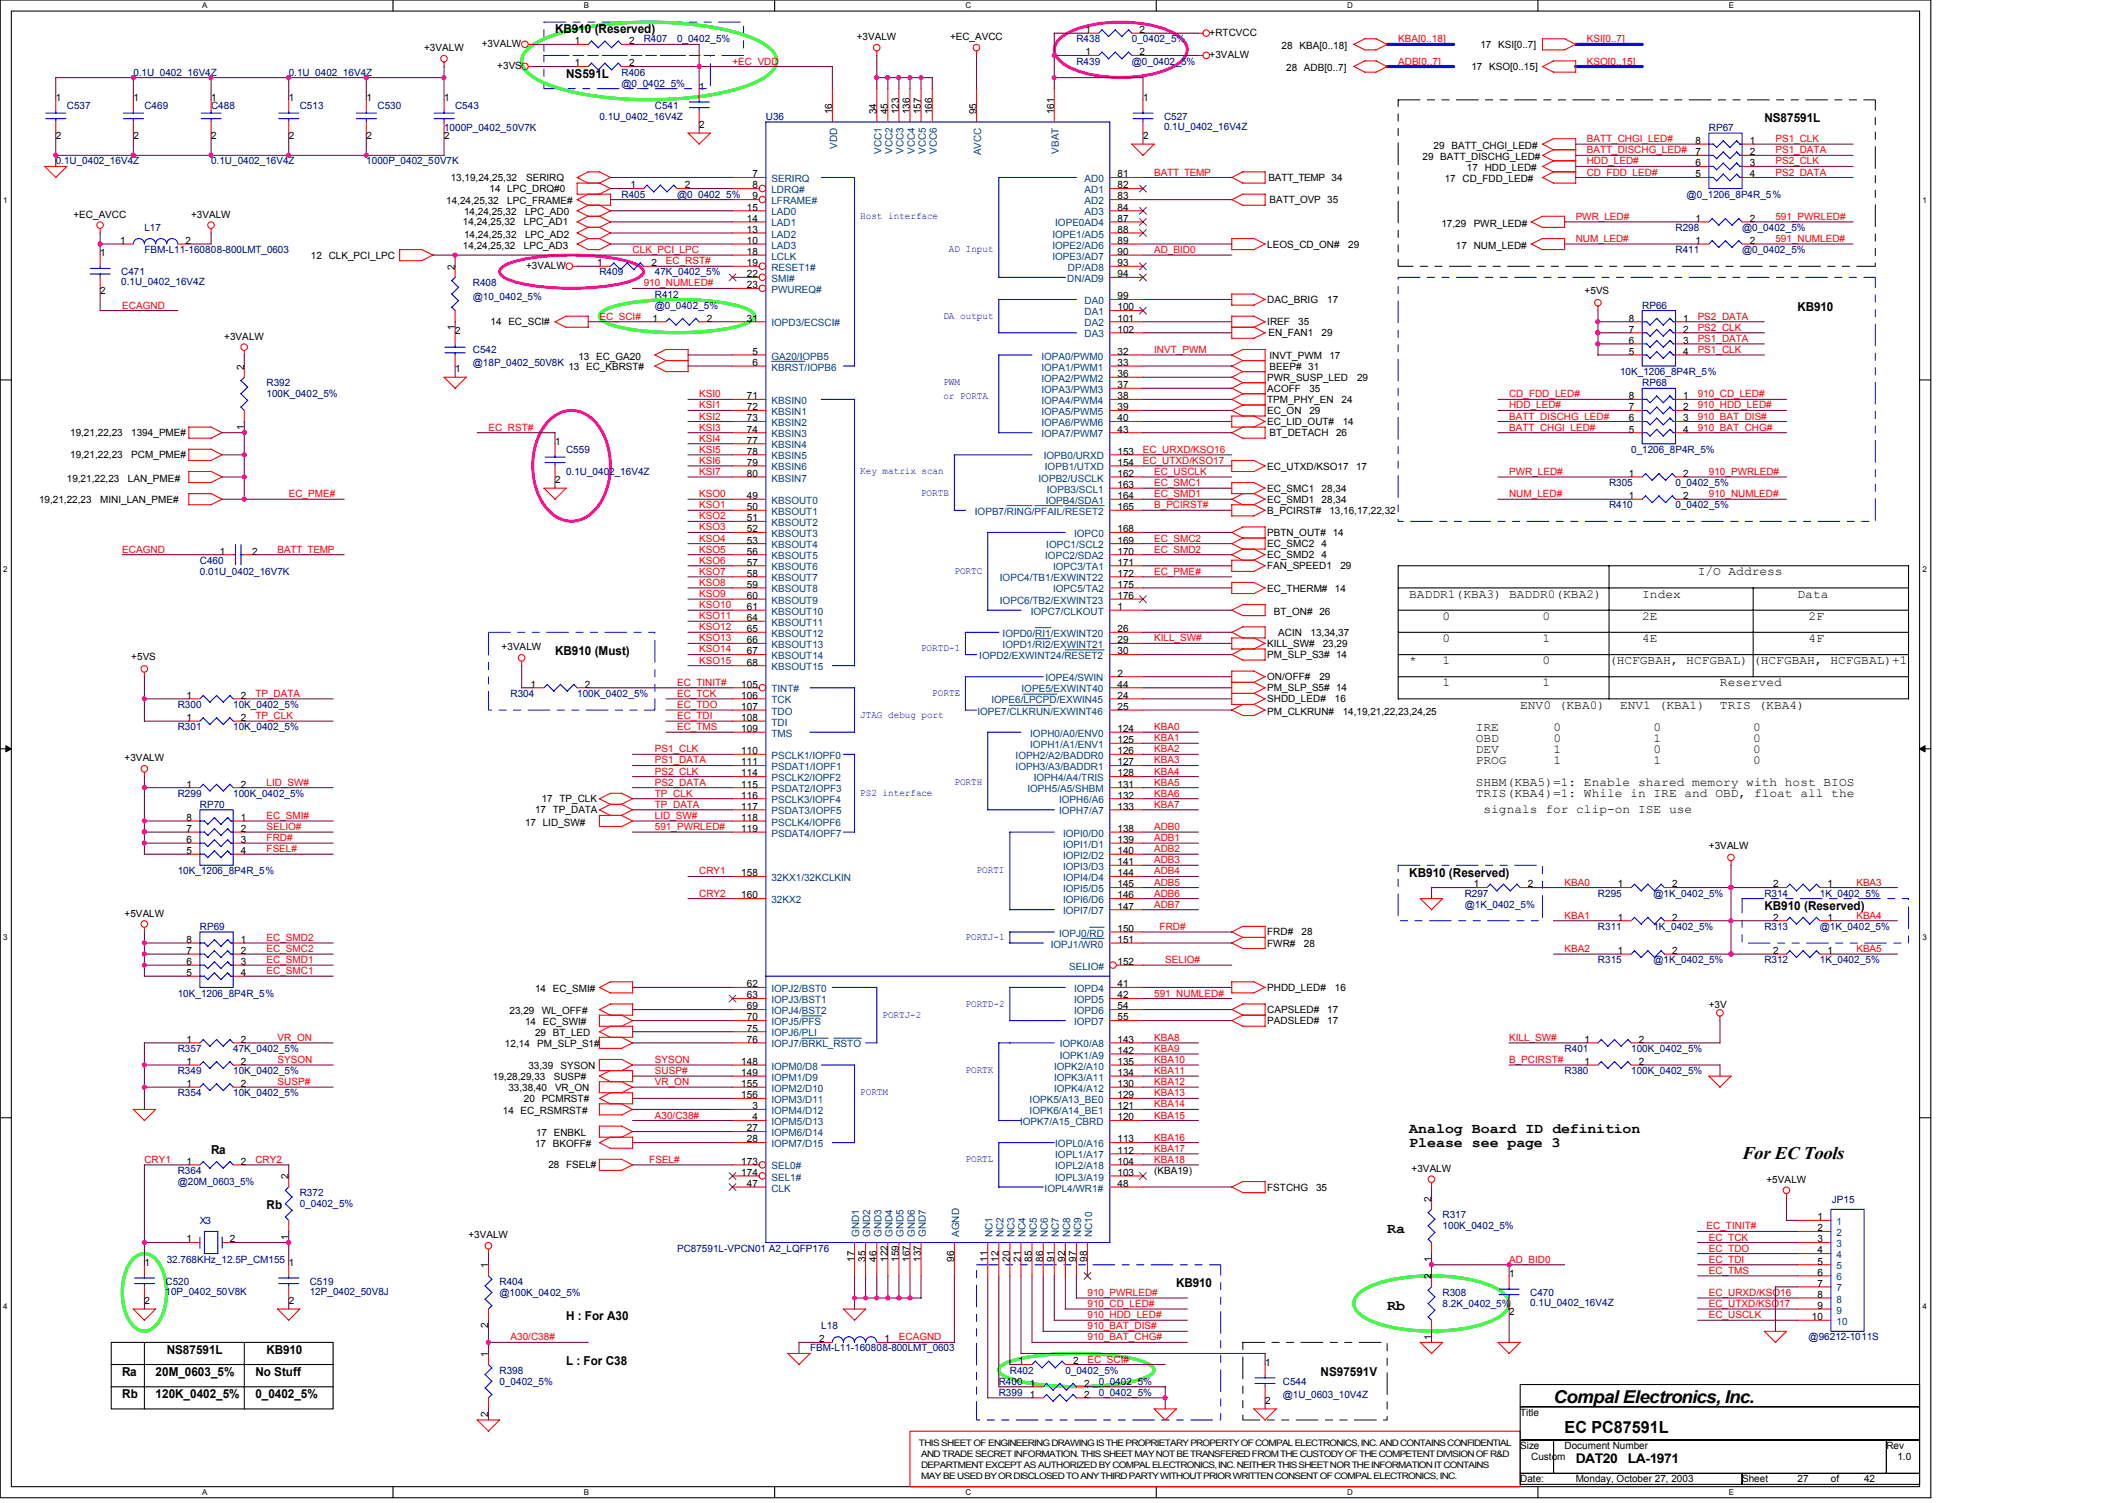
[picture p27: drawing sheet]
<svg xmlns="http://www.w3.org/2000/svg" width="297mm" height="210mm" viewBox="0 0 297 210" stroke-linecap="round" stroke-linejoin="round" font-family="sans-serif">
<defs><g id="words">
<g font-size="2.5">
<text x="243.3" y="161.8">For EC Tools</text>
<text x="217" y="195.9">Compal Electronics, Inc.</text>
</g>
<text font-size="2.3" x="218.5" y="200.2">EC PC87591L</text>
<g font-size="2">
<text x="196.8" y="158.2">Analog Board ID definition</text>
<text x="196.8" y="160.2">Please see page 3</text>
<text x="193.7" y="172.1">Ra</text>
<text x="193.7" y="183">Rb</text>
</g>
<g font-size="1.9">
<text x="220" y="204.4">DAT20</text>
<text x="227.3" y="204.4">LA-1971</text>
</g>
<g font-size="1.7">
<text x="77.5" y="4.7">KB910 (Reserved)</text>
<text x="79.1" y="10.9">NS591L</text>
<text x="246.4" y="17.1">NS87591L</text>
<text x="251" y="43.4">KB910</text>
<text x="196.8" y="83.5">BADDR1(KBA3) BADDR0(KBA2)</text>
<text x="229.3" y="83.5">Index</text>
<text x="237.1" y="80.4">I/O Address</text>
<text x="251" y="83.5">Data</text>
<text x="201.5" y="86.6">0</text>
<text x="201.5" y="89.7">0</text>
<text x="215.4" y="89.7">1</text>
<text x="215.4" y="86.6">0</text>
<text x="229.3" y="89.7">4E</text>
<text x="229.3" y="86.6">2E</text>
<text x="252.6" y="86.6">2F</text>
<text x="252.6" y="89.7">4F</text>
<text x="77.5" y="91.4">KB910 (Must)</text>
<text x="196.8" y="92.8">*</text>
<text x="201.5" y="92.8">1</text>
<text x="201.5" y="95.9">1</text>
<text x="215.4" y="95.9">1</text>
<text x="215.4" y="92.8">0</text>
<text x="224.7" y="92.8">(HCFGBAH, HCFGBAL) (HCFGBAH, HCFGBAL)+1</text>
<text x="240.2" y="95.9">Reserved</text>
<text x="212.3" y="99">ENV0 (KBA0)</text>
<text x="226.2" y="99">ENV1 (KBA1)</text>
<text x="240.2" y="99">TRIS (KBA4)</text>
<text x="206.1" y="106.7">PROG</text>
<text x="206.1" y="105.2">DEV</text>
<text x="206.1" y="103.6">OBD</text>
<text x="206.1" y="102.1">IRE</text>
<text x="217" y="103.6">0</text>
<text x="217" y="105.2">1</text>
<text x="217" y="106.7">1</text>
<text x="217" y="102.1">0</text>
<text x="230.9" y="105.2">0</text>
<text x="230.9" y="103.6">1</text>
<text x="230.9" y="102.1">0</text>
<text x="230.9" y="106.7">1</text>
<text x="244.8" y="103.6">0</text>
<text x="244.8" y="106.7">0</text>
<text x="244.8" y="105.2">0</text>
<text x="244.8" y="102.1">0</text>
<text x="206.1" y="111.4">TRIS(KBA4)=1: While in IRE and OBD, float all the</text>
<text x="206.1" y="109.8">SHBM(KBA5)=1: Enable shared memory with host BIOS</text>
<text x="207.2" y="113.6">signals for clip-on ISE use</text>
<text x="196.8" y="122.4">KB910 (Reserved)</text>
<text x="246.4" y="127.1">KB910 (Reserved)</text>
<text x="29.5" y="161.2">Ra</text>
<text x="37.2" y="168.9">Rb</text>
<text x="164.3" y="179.8">KB910</text>
<text x="79.1" y="184.4">H : For A30</text>
<text x="23.3" y="189.1">NS87591L</text>
<text x="37.2" y="189.1">KB910</text>
<text x="79.1" y="190.6">L : For C38</text>
<text x="17.1" y="192.2">Ra</text>
<text x="17.1" y="195.3">Rb</text>
<text x="21.7" y="192.2">20M_0603_5%</text>
<text x="21.7" y="195.3">120K_0402_5%</text>
<text x="35.7" y="192.2">No Stuff</text>
<text x="35.7" y="195.3">0_0402_5%</text>
<text x="184.4" y="192.2">NS97591V</text>
</g>
<g font-size="1.4" fill="#000080">
<text x="89.9" y="5.9">R407</text>
<text x="94.5" y="5.9">0_0402_5%</text>
<text x="150.3" y="5.9">R438</text>
<text x="158.1" y="5.9">0_0402_5%</text>
<text x="18.6" y="10.6">0.1U_0402_16V4Z</text>
<text x="40.3" y="10.6">0.1U_0402_16V4Z</text>
<text x="86.8" y="10.6">R406</text>
<text x="150.3" y="9">R439</text>
<text x="158.1" y="9">@0_0402_5%</text>
<text x="9.3" y="15.2">C537</text>
<text x="20.2" y="15.2">C469</text>
<text x="29.5" y="15.2">C488</text>
<text x="41.9" y="15.2">C513</text>
<text x="52.7" y="15.2">C530</text>
<text x="63.6" y="15.2">C543</text>
<text x="83.7" y="16.8">0.1U_0402_16V4Z</text>
<text x="86.8" y="12.1">@0_0402_5%</text>
<text x="91.5" y="15.2">C541</text>
<text x="107" y="16.8">U36</text>
<text x="162.6" y="16.8">C527</text>
<text x="7.8" y="23">0.1U_0402_16V4Z</text>
<text x="29.5" y="23">0.1U_0402_16V4Z</text>
<text x="51.2" y="23">1000P_0402_50V7K</text>
<text x="62" y="18.3">1000P_0402_50V7K</text>
<text x="162.6" y="18.2">0.1U_0402_16V4Z</text>
<text x="238.7" y="18.3">RP67</text>
<text x="86.8" y="27.6">R405</text>
<text x="94.5" y="27.6">@0_0402_5%</text>
<text x="235.5" y="27.6">@0_1206_8P4R_5%</text>
<text x="20.2" y="32.3">L17</text>
<text x="20.2" y="35.3">FBM-L11-160808-800LMT_0603</text>
<text x="234" y="35.3">R411</text>
<text x="234" y="32.3">R298</text>
<text x="243.3" y="35.3">@0_0402_5%</text>
<text x="243.3" y="32.3">@0_0402_5%</text>
<text x="16.9" y="38.5">C471</text>
<text x="16.9" y="39.8">0.1U_0402_16V4Z</text>
<text x="66" y="40">R408</text>
<text x="66" y="41.9">@10_0402_5%</text>
<text x="83.7" y="38.5">R409</text>
<text x="91.5" y="38.5">47K_0402_5%</text>
<text x="91.5" y="41.6">R412</text>
<text x="91.5" y="43.1">@0_0402_5%</text>
<text x="229.3" y="43.1">RP66</text>
<text x="37.2" y="54">R392</text>
<text x="66" y="49.3">C542</text>
<text x="66" y="51.2">@18P_0402_50V8K</text>
<text x="226.2" y="52.4">10K_1206_8P4R_5%</text>
<text x="229.3" y="54">RP68</text>
<text x="37.2" y="55.5">100K_0402_5%</text>
<text x="79.1" y="63.2">C559</text>
<text x="227.8" y="63.2">0_1206_8P4R_5%</text>
<text x="79.1" y="66.3">0.1U_0402_16V4Z</text>
<text x="224.7" y="71">R410</text>
<text x="224.7" y="67.9">R305</text>
<text x="234" y="71">0_0402_5%</text>
<text x="234" y="67.9">0_0402_5%</text>
<text x="27.9" y="78.7">C460</text>
<text x="27.9" y="80.3">0.01U_0402_16V7K</text>
<text x="24.8" y="98.9">R300</text>
<text x="24.8" y="102">R301</text>
<text x="32.6" y="98.9">10K_0402_5%</text>
<text x="32.6" y="102">10K_0402_5%</text>
<text x="71.3" y="97.3">R304</text>
<text x="80.6" y="97.3">100K_0402_5%</text>
<text x="24.8" y="111.3">R299</text>
<text x="27.9" y="112.8">RP70</text>
<text x="32.6" y="111.3">100K_0402_5%</text>
<text x="24.8" y="122.1">10K_1206_8P4R_5%</text>
<text x="204.6" y="125.2">R297</text>
<text x="223.2" y="125.2">R295</text>
<text x="230.9" y="125.2">@1K_0402_5%</text>
<text x="246.4" y="125.2">R314</text>
<text x="254.1" y="125.2">1K_0402_5%</text>
<text x="27.9" y="129.9">RP69</text>
<text x="204.6" y="126.8">@1K_0402_5%</text>
<text x="223.2" y="129.9">R311</text>
<text x="230.9" y="129.9">1K_0402_5%</text>
<text x="246.4" y="129.9">R313</text>
<text x="254.1" y="129.9">@1K_0402_5%</text>
<text x="223.2" y="134.5">R315</text>
<text x="230.9" y="134.5">@1K_0402_5%</text>
<text x="246.4" y="134.5">R312</text>
<text x="254.1" y="134.5">1K_0402_5%</text>
<text x="24.8" y="139.2">10K_1206_8P4R_5%</text>
<text x="24.8" y="146.9">R357</text>
<text x="32.6" y="146.9">47K_0402_5%</text>
<text x="218.5" y="146.9">R401</text>
<text x="227.8" y="146.9">100K_0402_5%</text>
<text x="24.8" y="150">R349</text>
<text x="24.8" y="153.1">R354</text>
<text x="32.6" y="150">10K_0402_5%</text>
<text x="32.6" y="153.1">10K_0402_5%</text>
<text x="218.5" y="150">R380</text>
<text x="227.8" y="150">100K_0402_5%</text>
<text x="24.8" y="164">R364</text>
<text x="24.8" y="165.5">@20M_0603_5%</text>
<text x="41.9" y="167">R372</text>
<text x="255.8" y="168">JP15</text>
<text x="27.9" y="170.9">X3</text>
<text x="41.9" y="168.6">0_0402_5%</text>
<text x="201.5" y="170.2">R317</text>
<text x="201.5" y="171.7">100K_0402_5%</text>
<text x="23.1" y="179.5">C520</text>
<text x="23.3" y="176.3">32.768KHz_12.5P_CM155</text>
<text x="43.3" y="179.5">C519</text>
<text x="69.8" y="179.5">R404</text>
<text x="94.5" y="174.8">PC87591L-VPCN01 A2_LQFP176</text>
<text x="23.1" y="180.8">10P_0402_50V8K</text>
<text x="43.3" y="180.8">12P_0402_50V8J</text>
<text x="69.8" y="181">@100K_0402_5%</text>
<text x="114.7" y="185.7">L18</text>
<text x="201.5" y="181">R308</text>
<text x="201.5" y="182.5">8.2K_0402_5%</text>
<text x="213.7" y="181">C470</text>
<text x="213.7" y="182.4">0.1U_0402_16V4Z</text>
<text x="69.8" y="191.8">R398</text>
<text x="113.1" y="188.7">FBM-L11-160808-800LMT_0603</text>
<text x="141" y="191.8">R402</text>
<text x="148.8" y="191.8">0_0402_5%</text>
<text x="252.6" y="187.2">@96212-1011S</text>
<text x="69.8" y="193.4">0_0402_5%</text>
<text x="139.5" y="194.9">R399</text>
<text x="139.5" y="193.4">R400</text>
<text x="153.4" y="194.9">0_0402_5%</text>
<text x="153.4" y="193.4">0_0402_5%</text>
<text x="179.2" y="193.4">C544</text>
<text x="179.2" y="195.2">@1U_0603_10V4Z</text>
</g>
<g font-size="1.4">
<text x="119.7" y="5.6">+3VALW</text>
<text x="132.7" y="5.6">+EC_AVCC</text>
<text x="151.6" y="4.6">1</text>
<text x="159.1" y="4.6">2</text>
<text x="168.9" y="5">+RTCVCC</text>
<text x="59.2" y="7.2">+3VALW</text>
<text x="67.3" y="6.5">+3VALW</text>
<text x="69.4" y="9.6">+3VS</text>
<text x="80.3" y="9.3">1</text>
<text x="80.3" y="6.2">1</text>
<text x="87.9" y="9.3">2</text>
<text x="87.9" y="6.2">2</text>
<text x="151.6" y="7.7">1</text>
<text x="159.1" y="7.7">2</text>
<text x="168.9" y="8.1">+3VALW</text>
<text x="179" y="6.8">28 KBA[0..18]</text>
<text x="179.6" y="9.9">28 ADB[0..7]</text>
<text x="205.5" y="9.8">17 KSO[0..15]</text>
<text x="206.7" y="6.7">17 KSI[0..7]</text>
<text x="7.8" y="14.1">1</text>
<text x="18.6" y="14.1">1</text>
<text x="29.5" y="14.1">1</text>
<text x="40.3" y="14.1">1</text>
<text x="51.2" y="14.1">1</text>
<text x="62" y="14.1">1</text>
<text x="97.7" y="12.6">1</text>
<text x="97.7" y="17.8">2</text>
<text x="116.2" y="16" transform="rotate(-90 116.2 16)">16</text>
<text x="122.4" y="16" transform="rotate(-90 122.4 16)">34</text>
<text x="124" y="16" transform="rotate(-90 124 16)">45</text>
<text x="125.5" y="16" transform="rotate(-90 125.5 16)">123</text>
<text x="127.1" y="16" transform="rotate(-90 127.1 16)">136</text>
<text x="128.6" y="16" transform="rotate(-90 128.6 16)">157</text>
<text x="130.2" y="16" transform="rotate(-90 130.2 16)">166</text>
<text x="136.4" y="16" transform="rotate(-90 136.4 16)">95</text>
<text x="147.2" y="16" transform="rotate(-90 147.2 16)">161</text>
<text x="159.6" y="14.1">1</text>
<text x="7.8" y="19.4">2</text>
<text x="18.6" y="19.4">2</text>
<text x="29.5" y="19.4">2</text>
<text x="40.3" y="19.4">2</text>
<text x="51.2" y="19.4">2</text>
<text x="62" y="19.4">2</text>
<text x="159.6" y="19.4">2</text>
<text x="198.7" y="22.3">29 BATT_DISCHG_LED#</text>
<text x="200.2" y="20.8">29 BATT_CHGI_LED#</text>
<text x="204.9" y="23.9">17 HDD_LED#</text>
<text x="236.8" y="20.1">8</text>
<text x="236.8" y="21.7">7</text>
<text x="236.8" y="23.2">6</text>
<text x="244.4" y="20.1">1</text>
<text x="244.4" y="21.7">2</text>
<text x="244.4" y="23.2">3</text>
<text x="62.3" y="28.5">14,24,25,32</text>
<text x="62.9" y="25.3">13,19,24,25,32</text>
<text x="68.4" y="26.8">14 LPC_DRQ#0</text>
<text x="70.8" y="28.5">LPC_FRAME#</text>
<text x="73.5" y="25.3">SERIRQ</text>
<text x="88" y="26.3">1</text>
<text x="95.6" y="26.3">2</text>
<text x="104.3" y="29.4">15</text>
<text x="105.1" y="27.9">9</text>
<text x="105.1" y="24.8">7</text>
<text x="105.1" y="26.3">8</text>
<text x="156.1" y="24.8">81</text>
<text x="156.1" y="26.3">82</text>
<text x="156.1" y="27.9">83</text>
<text x="156.1" y="29.4">84</text>
<text x="177.1" y="25.3">BATT_TEMP 34</text>
<text x="177.3" y="28.4">BATT_OVP 35</text>
<text x="201.8" y="25.4">17 CD_FDD_LED#</text>
<text x="236.8" y="24.8">5</text>
<text x="244.4" y="24.8">4</text>
<text x="10.3" y="30.4">+EC_AVCC</text>
<text x="14" y="35.8">1</text>
<text x="16.8" y="34.1">1</text>
<text x="25.9" y="34.1">2</text>
<text x="26.7" y="30.4">+3VALW</text>
<text x="64.6" y="31.5">14,24,25,32</text>
<text x="64.6" y="34.7">14,24,25,32</text>
<text x="64.8" y="30.1">14,24,25,32</text>
<text x="64.8" y="33.2">14,24,25,32</text>
<text x="73.2" y="31.5">LPC_AD1</text>
<text x="73.2" y="34.7">LPC_AD3</text>
<text x="73.3" y="30.1">LPC_AD0</text>
<text x="73.3" y="33.2">LPC_AD2</text>
<text x="104.3" y="31">14</text>
<text x="104.3" y="32.5">13</text>
<text x="104.3" y="34.1">10</text>
<text x="104.3" y="35.6">18</text>
<text x="156.1" y="31">87</text>
<text x="156.1" y="32.5">88</text>
<text x="156.1" y="34.1">89</text>
<text x="156.1" y="35.6">90</text>
<text x="177" y="34.6">LEOS_CD_ON#</text>
<text x="188.3" y="34.6">29</text>
<text x="201.3" y="31.6">17,29</text>
<text x="203.3" y="34.7">17 NUM_LED#</text>
<text x="205.8" y="31.6">PWR_LED#</text>
<text x="236.8" y="34.1">1</text>
<text x="236.8" y="31">1</text>
<text x="244.4" y="34.1">2</text>
<text x="244.4" y="31">2</text>
<text x="14" y="41.1">2</text>
<text x="43.4" y="36.1">12 CLK_PCI_LPC</text>
<text x="63.5" y="37.7" transform="rotate(-90 63.5 37.7)">2</text>
<text x="73.5" y="37.5">+3VALW</text>
<text x="83.4" y="37.2">1</text>
<text x="91" y="37.2">2</text>
<text x="104.3" y="37.2">19</text>
<text x="104.3" y="38.7">22</text>
<text x="104.3" y="40.3">23</text>
<text x="156.1" y="37.2">93</text>
<text x="156.1" y="38.7">94</text>
<text x="156.1" y="41.8">99</text>
<text x="221.3" y="41.1">+5VS</text>
<text x="31.3" y="47.4">+3VALW</text>
<text x="63.5" y="46.1" transform="rotate(-90 63.5 46.1)">1</text>
<text x="63.6" y="46.7">2</text>
<text x="68.5" y="45.4">14 EC_SCI#</text>
<text x="91.1" y="44.9">1</text>
<text x="98.7" y="44.9">2</text>
<text x="104.3" y="44.9">31</text>
<text x="156.1" y="43.3">100</text>
<text x="156.1" y="44.9">101</text>
<text x="156.1" y="46.5">102</text>
<text x="177" y="42.3">DAC_BRIG</text>
<text x="177" y="45.4">IREF</text>
<text x="177.1" y="47">EN_FAN1</text>
<text x="181.3" y="45.4">35</text>
<text x="184.6" y="47">29</text>
<text x="185.4" y="42.3">17</text>
<text x="227.5" y="44.9">8</text>
<text x="227.5" y="46.5">7</text>
<text x="235.1" y="44.9">1</text>
<text x="235.1" y="46.5">2</text>
<text x="34.1" y="51.6" transform="rotate(-90 34.1 51.6)">2</text>
<text x="63.6" y="51.9">1</text>
<text x="79.4" y="51.6">13 EC_KBRST#</text>
<text x="80.8" y="50.2">13 EC_GA20</text>
<text x="105.1" y="49.6">5</text>
<text x="105.1" y="51.1">6</text>
<text x="156.1" y="49.6">32</text>
<text x="156.1" y="51.1">33</text>
<text x="156.1" y="52.7">36</text>
<text x="177" y="53.2">PWR_SUSP_LED</text>
<text x="177.3" y="51.6">BEEP# 31</text>
<text x="177.3" y="50.1">INVT_PWM</text>
<text x="185.6" y="50.1">17</text>
<text x="189.5" y="53.2">29</text>
<text x="227.5" y="48">6</text>
<text x="227.5" y="49.6">5</text>
<text x="235.1" y="48">3</text>
<text x="235.1" y="49.6">4</text>
<text x="104.3" y="55.8">71</text>
<text x="104.3" y="57.3">72</text>
<text x="104.3" y="58.8">73</text>
<text x="156.1" y="54.2">37</text>
<text x="156.1" y="55.8">38</text>
<text x="156.1" y="57.3">39</text>
<text x="156.1" y="58.8">40</text>
<text x="177" y="54.7">ACOFF</text>
<text x="177" y="59.4">EC_LID_OUT#</text>
<text x="177" y="57.8">EC_ON</text>
<text x="177" y="56.3">TPM_PHY_EN</text>
<text x="182.9" y="57.8">29</text>
<text x="182.9" y="54.7">35</text>
<text x="187.4" y="56.3">24</text>
<text x="187.5" y="59.4">14</text>
<text x="227.5" y="55.8">8</text>
<text x="227.5" y="57.3">7</text>
<text x="227.5" y="58.8">6</text>
<text x="235.1" y="55.8">1</text>
<text x="235.1" y="57.3">2</text>
<text x="235.1" y="58.8">3</text>
<text x="9.8" y="64">19,21,22,23</text>
<text x="9.8" y="60.9">19,21,22,23</text>
<text x="18.3" y="64">PCM_PME#</text>
<text x="18.3" y="60.9">1394_PME#</text>
<text x="34.1" y="60" transform="rotate(-90 34.1 60)">1</text>
<text x="77.5" y="62.1">1</text>
<text x="104.3" y="60.4">74</text>
<text x="104.3" y="62">77</text>
<text x="104.3" y="63.5">78</text>
<text x="104.3" y="65">79</text>
<text x="156.1" y="60.4">43</text>
<text x="156.1" y="63.5">153</text>
<text x="156.1" y="65">154</text>
<text x="177" y="65.6">EC_UTXD/KSO17</text>
<text x="177.3" y="60.9">BT_DETACH</text>
<text x="186.6" y="60.9">26</text>
<text x="189.4" y="65.6">17</text>
<text x="227.5" y="60.4">5</text>
<text x="235.1" y="60.4">4</text>
<text x="5.5" y="70.2">19,21,22,23</text>
<text x="9.3" y="67.3">19,21,22,23</text>
<text x="14" y="70.2">MINI_LAN_PME#</text>
<text x="17.9" y="67.3">LAN_PME#</text>
<text x="77.5" y="67.4">2</text>
<text x="104.3" y="66.6">80</text>
<text x="104.3" y="69.7">49</text>
<text x="104.3" y="71.2">50</text>
<text x="156.1" y="66.6">162</text>
<text x="156.1" y="68.2">163</text>
<text x="156.1" y="69.7">164</text>
<text x="156.1" y="71.2">165</text>
<text x="177" y="68.7">EC_SMC1</text>
<text x="177" y="70.2">EC_SMD1</text>
<text x="177" y="71.8">B_PCIRST#</text>
<text x="184.6" y="68.7">28,34</text>
<text x="184.6" y="70.2">28,34</text>
<text x="185.6" y="71.8">13,16,17,22,32</text>
<text x="227.5" y="69.7">1</text>
<text x="227.5" y="66.6">1</text>
<text x="235.1" y="69.7">2</text>
<text x="235.1" y="66.6">2</text>
<text x="30.7" y="77.4">1</text>
<text x="35.2" y="77.4">2</text>
<text x="104.3" y="72.8">51</text>
<text x="104.3" y="74.3">52</text>
<text x="104.3" y="75.9">53</text>
<text x="104.3" y="77.4">56</text>
<text x="156.1" y="74.3">168</text>
<text x="156.1" y="75.9">169</text>
<text x="156.1" y="77.4">170</text>
<text x="177" y="78">EC_SMD2</text>
<text x="177" y="74.9">PBTN_OUT# 14</text>
<text x="177" y="76.4">EC_SMC2</text>
<text x="184.6" y="78">4</text>
<text x="184.6" y="76.4">4</text>
<text x="104.3" y="79">57</text>
<text x="104.3" y="80.5">58</text>
<text x="104.3" y="82.1">59</text>
<text x="104.3" y="83.7">60</text>
<text x="156.1" y="79">171</text>
<text x="156.1" y="80.5">172</text>
<text x="156.1" y="82.1">175</text>
<text x="156.1" y="83.7">176</text>
<text x="177" y="82.6">EC_THERM#</text>
<text x="177" y="79.5">FAN_SPEED1</text>
<text x="186.4" y="82.6">14</text>
<text x="187.2" y="79.5">29</text>
<text x="104.3" y="85.2">61</text>
<text x="104.3" y="86.7">64</text>
<text x="104.3" y="88.3">65</text>
<text x="104.3" y="89.8">66</text>
<text x="156.1" y="85.2">1</text>
<text x="156.1" y="88.3">26</text>
<text x="156.1" y="89.8">29</text>
<text x="177.9" y="85.9">BT_ON# 26</text>
<text x="178.5" y="88.8">ACIN</text>
<text x="183" y="88.8">13,34,37</text>
<text x="18.3" y="92.2">+5VS</text>
<text x="70.1" y="90.8">+3VALW</text>
<text x="104.3" y="91.4">67</text>
<text x="104.3" y="92.9">68</text>
<text x="156.1" y="94.5">2</text>
<text x="156.1" y="91.4">30</text>
<text x="177" y="91.9">PM_SLP_S3# 14</text>
<text x="177" y="95">ON/OFF#</text>
<text x="177" y="90.4">KILL_SW#</text>
<text x="184.3" y="95">29</text>
<text x="184.7" y="90.4">23,29</text>
<text x="26.1" y="97.6">1</text>
<text x="26.1" y="100.7">1</text>
<text x="33.7" y="97.6">2</text>
<text x="33.7" y="100.7">2</text>
<text x="74.1" y="96">1</text>
<text x="81.7" y="96">2</text>
<text x="103.5" y="97.6">106</text>
<text x="103.5" y="100.7">108</text>
<text x="103.5" y="99.1">107</text>
<text x="103.5" y="96">105</text>
<text x="156.1" y="96">44</text>
<text x="156.1" y="97.6">24</text>
<text x="156.1" y="99.1">25</text>
<text x="177" y="96.6">PM_SLP_S5# 14</text>
<text x="177" y="99.8">PM_CLKRUN#</text>
<text x="177" y="98.1">SHDD_LED#</text>
<text x="186.4" y="98.1">16</text>
<text x="187.5" y="99.8">14,19,21,22,23,24,25</text>
<text x="17.4" y="106.3">+3VALW</text>
<text x="103.5" y="102.2">109</text>
<text x="103.5" y="105.3">110</text>
<text x="103.5" y="106.9">111</text>
<text x="156.1" y="102.2">124</text>
<text x="156.1" y="103.8">125</text>
<text x="156.1" y="105.3">126</text>
<text x="156.1" y="106.9">127</text>
<text x="26.1" y="110">1</text>
<text x="33.7" y="110">2</text>
<text x="74.7" y="113.6">17 TP_DATA</text>
<text x="75.6" y="112.1">17 TP_CLK</text>
<text x="103.5" y="108.4">114</text>
<text x="103.5" y="110">115</text>
<text x="103.5" y="111.5">116</text>
<text x="103.5" y="113.1">117</text>
<text x="156.1" y="108.4">128</text>
<text x="156.1" y="110">131</text>
<text x="156.1" y="111.5">132</text>
<text x="156.1" y="113.1">133</text>
<text x="26.1" y="114.6">8</text>
<text x="26.1" y="116.2">7</text>
<text x="26.1" y="117.7">6</text>
<text x="26.1" y="119.3">5</text>
<text x="33.7" y="114.6">1</text>
<text x="33.7" y="116.2">2</text>
<text x="33.7" y="117.7">3</text>
<text x="33.7" y="119.3">4</text>
<text x="73.3" y="115.3">17 LID_SW#</text>
<text x="103.5" y="114.6">118</text>
<text x="103.5" y="116.2">119</text>
<text x="156.1" y="116.2">138</text>
<text x="156.1" y="117.7">139</text>
<text x="156.1" y="119.3">140</text>
<text x="238.7" y="118.6">+3VALW</text>
<text x="103.5" y="122.4">158</text>
<text x="103.5" y="125.5">160</text>
<text x="156.1" y="120.8">141</text>
<text x="156.1" y="122.4">144</text>
<text x="156.1" y="123.9">145</text>
<text x="156.1" y="125.5">146</text>
<text x="205.8" y="123.9">1</text>
<text x="213.4" y="123.9">2</text>
<text x="225.9" y="123.9">1</text>
<text x="233.5" y="123.9">2</text>
<text x="247.6" y="123.9">2</text>
<text x="255.2" y="123.9">1</text>
<text x="17.4" y="128">+5VALW</text>
<text x="26.1" y="131.7">8</text>
<text x="33.7" y="131.7">1</text>
<text x="156.1" y="127">147</text>
<text x="156.1" y="130.1">150</text>
<text x="156.1" y="131.7">151</text>
<text x="177" y="130.6">FRD#</text>
<text x="181.8" y="130.6">28</text>
<text x="225.9" y="128.6">1</text>
<text x="233.5" y="128.6">2</text>
<text x="247.6" y="128.6">2</text>
<text x="255.2" y="128.6">1</text>
<text x="26.1" y="133.2">7</text>
<text x="26.1" y="134.8">6</text>
<text x="26.1" y="136.3">5</text>
<text x="33.7" y="133.2">2</text>
<text x="33.7" y="134.8">3</text>
<text x="33.7" y="136.3">4</text>
<text x="104.3" y="137.9">62</text>
<text x="156.1" y="134.8">152</text>
<text x="156.1" y="137.9">41</text>
<text x="177" y="132.2">FWR#</text>
<text x="182.1" y="132.2">28</text>
<text x="225.9" y="133.2">1</text>
<text x="233.5" y="133.2">2</text>
<text x="247.6" y="133.2">2</text>
<text x="255.2" y="133.2">1</text>
<text x="71.2" y="141.6">23,29</text>
<text x="73.3" y="143.2">14 EC_SWI#</text>
<text x="74.7" y="138.5">14 EC_SMI#</text>
<text x="75.6" y="141.6">WL_OFF#</text>
<text x="104.3" y="139.4">63</text>
<text x="104.3" y="141">69</text>
<text x="104.3" y="142.5">70</text>
<text x="156.1" y="139.4">42</text>
<text x="156.1" y="141">54</text>
<text x="156.1" y="142.5">55</text>
<text x="177" y="141.5">CAPSLED#</text>
<text x="177" y="143">PADSLED#</text>
<text x="177" y="138.4">PHDD_LED#</text>
<text x="185.4" y="141.5">17</text>
<text x="185.4" y="143">17</text>
<text x="186.4" y="138.4">16</text>
<text x="238.7" y="140.7">+3V</text>
<text x="26.1" y="145.6">1</text>
<text x="26.1" y="148.7">1</text>
<text x="33.7" y="145.6">2</text>
<text x="33.7" y="148.7">2</text>
<text x="70.5" y="146.3">12,14</text>
<text x="73.8" y="149.2">33,39</text>
<text x="74.7" y="144.7">29 BT_LED</text>
<text x="75" y="146.3">PM_SLP_S1#</text>
<text x="78.3" y="149.2">SYSON</text>
<text x="103.5" y="148.7">148</text>
<text x="104.3" y="144.1">75</text>
<text x="104.3" y="145.6">76</text>
<text x="156.1" y="145.6">143</text>
<text x="156.1" y="147.2">142</text>
<text x="156.1" y="148.7">135</text>
<text x="221.3" y="145.6">1</text>
<text x="221.3" y="148.7">1</text>
<text x="228.9" y="145.6">2</text>
<text x="228.9" y="148.7">2</text>
<text x="26.1" y="151.8">1</text>
<text x="33.7" y="151.8">2</text>
<text x="68.8" y="150.8">19,28,29,33</text>
<text x="70.2" y="155.6">14 EC_RSMRST#</text>
<text x="71" y="152.3">33,38,40</text>
<text x="73.2" y="153.9">20 PCMRST#</text>
<text x="77.3" y="150.8">SUSP#</text>
<text x="77.5" y="152.3">VR_ON</text>
<text x="103.5" y="150.3">149</text>
<text x="103.5" y="151.8">155</text>
<text x="103.5" y="153.4">156</text>
<text x="105.1" y="154.9">3</text>
<text x="156.1" y="150.3">134</text>
<text x="156.1" y="151.8">130</text>
<text x="156.1" y="153.4">129</text>
<text x="156.1" y="154.9">121</text>
<text x="74.7" y="160.2">17 BKOFF#</text>
<text x="74.9" y="158.7">17 ENBKL</text>
<text x="104.3" y="158">27</text>
<text x="104.3" y="159.6">28</text>
<text x="105.1" y="156.5">4</text>
<text x="156.1" y="156.5">120</text>
<text x="156.1" y="159.6">113</text>
<text x="156.1" y="161.1">112</text>
<text x="26.1" y="162.7">1</text>
<text x="33.7" y="162.7">2</text>
<text x="40.3" y="164.7" transform="rotate(-90 40.3 164.7)">2</text>
<text x="76.6" y="163.2">28 FSEL#</text>
<text x="103.5" y="162.7">173</text>
<text x="103.5" y="164.2">174</text>
<text x="104.3" y="165.8">47</text>
<text x="156.1" y="162.7">104</text>
<text x="156.1" y="164.2">103</text>
<text x="156.1" y="165.8">48</text>
<text x="161.2" y="164">(KBA19)</text>
<text x="177" y="166.3">FSTCHG</text>
<text x="183.8" y="166.3">35</text>
<text x="197.1" y="163.6">+3VALW</text>
<text x="199.9" y="167.8" transform="rotate(-90 199.9 167.8)">2</text>
<text x="246.7" y="165.2">+5VALW</text>
<text x="26.1" y="173.5">1</text>
<text x="32.1" y="173.5">2</text>
<text x="40.3" y="173.1" transform="rotate(-90 40.3 173.1)">1</text>
<text x="65.4" y="172.9">+3VALW</text>
<text x="253.8" y="170.4">1</text>
<text x="253.8" y="172">2</text>
<text x="253.8" y="173.5">3</text>
<text x="20.2" y="176.8">1</text>
<text x="40.3" y="176.8">1</text>
<text x="68.2" y="177.1" transform="rotate(-90 68.2 177.1)">1</text>
<text x="119.3" y="176.2" transform="rotate(-90 119.3 176.2)">17</text>
<text x="120.9" y="176.2" transform="rotate(-90 120.9 176.2)">35</text>
<text x="122.4" y="176.2" transform="rotate(-90 122.4 176.2)">46</text>
<text x="124" y="176.2" transform="rotate(-90 124 176.2)">122</text>
<text x="125.5" y="176.2" transform="rotate(-90 125.5 176.2)">159</text>
<text x="127.1" y="176.2" transform="rotate(-90 127.1 176.2)">167</text>
<text x="128.6" y="176.2" transform="rotate(-90 128.6 176.2)">137</text>
<text x="133.3" y="176.2" transform="rotate(-90 133.3 176.2)">96</text>
<text x="137.9" y="176.2" transform="rotate(-90 137.9 176.2)">11</text>
<text x="139.5" y="176.2" transform="rotate(-90 139.5 176.2)">12</text>
<text x="141" y="176.2" transform="rotate(-90 141 176.2)">20</text>
<text x="142.6" y="176.2" transform="rotate(-90 142.6 176.2)">21</text>
<text x="144.1" y="176.2" transform="rotate(-90 144.1 176.2)">85</text>
<text x="145.7" y="176.2" transform="rotate(-90 145.7 176.2)">86</text>
<text x="147.2" y="176.2" transform="rotate(-90 147.2 176.2)">91</text>
<text x="148.8" y="176.2" transform="rotate(-90 148.8 176.2)">92</text>
<text x="150.3" y="176.2" transform="rotate(-90 150.3 176.2)">97</text>
<text x="151.8" y="176.2" transform="rotate(-90 151.8 176.2)">98</text>
<text x="199.9" y="178.6" transform="rotate(-90 199.9 178.6)">2</text>
<text x="199.9" y="176.2" transform="rotate(-90 199.9 176.2)">1</text>
<text x="210.8" y="178.4">1</text>
<text x="253.8" y="175">4</text>
<text x="253.8" y="176.6">5</text>
<text x="253.8" y="178.2">6</text>
<text x="253.8" y="179.7">7</text>
<text x="20.2" y="182.1">2</text>
<text x="40.3" y="182.1">2</text>
<text x="68.2" y="185.5" transform="rotate(-90 68.2 185.5)">2</text>
<text x="210.8" y="183.6">2</text>
<text x="253" y="184.4">10</text>
<text x="253.8" y="181.3">8</text>
<text x="253.8" y="182.8">9</text>
<text x="68.2" y="189.5" transform="rotate(-90 68.2 189.5)">1</text>
<text x="114.4" y="187.5">2</text>
<text x="123.5" y="187.5">1</text>
<text x="142.3" y="190.5">1</text>
<text x="149.9" y="190.5">2</text>
<text x="176.7" y="190.8">1</text>
<text x="199.9" y="187.1" transform="rotate(-90 199.9 187.1)">1</text>
<text x="68.2" y="197.9" transform="rotate(-90 68.2 197.9)">2</text>
<text x="143.8" y="195.2">1</text>
<text x="143.8" y="193.7">1</text>
<text x="151.4" y="195.2">2</text>
<text x="151.4" y="193.7">2</text>
<text x="176.7" y="196">2</text>
<text x="212.3" y="197.7">Title</text>
<text x="212.3" y="202.4">Size</text>
<text x="213.8" y="203.9">Custom</text>
<text x="218.5" y="202.4">Document Number</text>
<text x="263.4" y="202.4">Rev</text>
<text x="265" y="203.9">1.0</text>
<text x="212.3" y="207">Date:</text>
<text x="220" y="207">Monday, October 27, 2003</text>
<text x="243.3" y="207">Sheet</text>
<text x="251" y="207">27</text>
<text x="255.7" y="207">of</text>
<text x="260.3" y="207">42</text>
</g>
<g font-size="1.4" fill="#f00">
<text x="195.3" y="5.9">KBA[0..18]</text>
<text x="221.6" y="5.9">KSI[0..7]</text>
<text x="102.3" y="9">+EC_VDD</text>
<text x="195.3" y="9">ADB[0..7]</text>
<text x="221.6" y="9">KSO[0..15]</text>
<text x="221.6" y="21.4">BATT_DISCHG_LED#</text>
<text x="221.6" y="19.9">BATT_CHGI_LED#</text>
<text x="221.6" y="23">HDD_LED#</text>
<text x="247.9" y="21.4">PS1_DATA</text>
<text x="247.9" y="19.9">PS1_CLK</text>
<text x="247.9" y="23">PS2_CLK</text>
<text x="161.2" y="24.5">BATT_TEMP</text>
<text x="221.6" y="24.5">CD_FDD_LED#</text>
<text x="247.9" y="24.5">PS2_DATA</text>
<text x="88.3" y="35.3">CLK_PCI_LPC</text>
<text x="161.2" y="35.3">AD_BID0</text>
<text x="220" y="30.7">PWR_LED#</text>
<text x="220" y="33.8">NUM_LED#</text>
<text x="247.9" y="30.7">591_PWRLED#</text>
<text x="247.9" y="33.8">591_NUMLED#</text>
<text x="89.9" y="40">910_NUMLED#</text>
<text x="93" y="36.9">EC_RST#</text>
<text x="17.1" y="43.1">ECAGND</text>
<text x="83.7" y="44.6">EC_SCI#</text>
<text x="237.1" y="44.6">PS2_DATA</text>
<text x="237.1" y="46.2">PS2_CLK</text>
<text x="237.1" y="47.8">PS1_DATA</text>
<text x="161.2" y="49.3">INVT_PWM</text>
<text x="237.1" y="49.3">PS1_CLK</text>
<text x="97.6" y="55.5">KSI0</text>
<text x="97.6" y="58.6">KSI2</text>
<text x="97.6" y="57">KSI1</text>
<text x="210.8" y="58.6">BATT_DISCHG_LED#</text>
<text x="210.8" y="55.5">CD_FDD_LED#</text>
<text x="210.8" y="57">HDD_LED#</text>
<text x="237.1" y="55.5">910_CD_LED#</text>
<text x="237.1" y="57">910_HDD_LED#</text>
<text x="237.1" y="58.6">910_BAT_DIS#</text>
<text x="68.2" y="60.1">EC_RST#</text>
<text x="97.6" y="60.1">KSI3</text>
<text x="97.6" y="63.2">KSI5</text>
<text x="97.6" y="61.7">KSI4</text>
<text x="97.6" y="64.8">KSI6</text>
<text x="159.6" y="63.2">EC_URXD/KSO16</text>
<text x="159.6" y="64.8">EC_UTXD/KSO17</text>
<text x="210.8" y="60.1">BATT_CHGI_LED#</text>
<text x="237.1" y="60.1">910_BAT_CHG#</text>
<text x="40.3" y="69.4">EC_PME#</text>
<text x="97.6" y="69.4">KSO0</text>
<text x="97.6" y="66.3">KSI7</text>
<text x="97.6" y="71">KSO1</text>
<text x="161.2" y="71">B_PCIRST#</text>
<text x="161.2" y="66.3">EC_USCLK</text>
<text x="161.2" y="69.4">EC_SMD1</text>
<text x="161.2" y="67.9">EC_SMC1</text>
<text x="210.8" y="66.3">PWR_LED#</text>
<text x="210.8" y="69.4">NUM_LED#</text>
<text x="238.6" y="69.4">910_NUMLED#</text>
<text x="238.6" y="66.3">910_PWRLED#</text>
<text x="17.1" y="77.2">ECAGND</text>
<text x="38.8" y="77.2">BATT_TEMP</text>
<text x="97.6" y="75.6">KSO4</text>
<text x="97.6" y="77.2">KSO5</text>
<text x="97.6" y="74.1">KSO3</text>
<text x="97.6" y="72.5">KSO2</text>
<text x="161.2" y="75.6">EC_SMC2</text>
<text x="161.2" y="77.2">EC_SMD2</text>
<text x="97.6" y="83.4">KSO9</text>
<text x="97.6" y="81.8">KSO8</text>
<text x="97.6" y="78.7">KSO6</text>
<text x="97.6" y="80.3">KSO7</text>
<text x="161.2" y="80.3">EC_PME#</text>
<text x="97.6" y="86.5">KSO11</text>
<text x="97.6" y="89.6">KSO13</text>
<text x="97.6" y="84.9">KSO10</text>
<text x="97.6" y="88">KSO12</text>
<text x="161.2" y="89.6">KILL_SW#</text>
<text x="94.5" y="95.8">EC_TINIT#</text>
<text x="97.6" y="91.1">KSO14</text>
<text x="97.6" y="92.7">KSO15</text>
<text x="35.7" y="100.4">TP_CLK</text>
<text x="35.7" y="97.3">TP_DATA</text>
<text x="94.5" y="100.4">EC_TDI</text>
<text x="94.5" y="97.3">EC_TCK</text>
<text x="94.5" y="102">EC_TMS</text>
<text x="94.5" y="98.9">EC_TDO</text>
<text x="161.2" y="102">KBA0</text>
<text x="91.5" y="106.6">PS1_DATA</text>
<text x="91.5" y="105.1">PS1_CLK</text>
<text x="161.2" y="105.1">KBA2</text>
<text x="161.2" y="103.5">KBA1</text>
<text x="161.2" y="106.6">KBA3</text>
<text x="37.2" y="109.7">LID_SW#</text>
<text x="91.5" y="108.2">PS2_CLK</text>
<text x="91.5" y="109.7">PS2_DATA</text>
<text x="91.5" y="111.3">TP_CLK</text>
<text x="91.5" y="112.8">TP_DATA</text>
<text x="161.2" y="108.2">KBA4</text>
<text x="161.2" y="111.3">KBA6</text>
<text x="161.2" y="109.7">KBA5</text>
<text x="161.2" y="112.8">KBA7</text>
<text x="37.2" y="117.5">FRD#</text>
<text x="37.2" y="115.9">SELIO#</text>
<text x="37.2" y="119">FSEL#</text>
<text x="37.2" y="114.4">EC_SMI#</text>
<text x="91.5" y="115.9">591_PWRLED#</text>
<text x="91.5" y="114.4">LID_SW#</text>
<text x="161.2" y="119">ADB2</text>
<text x="161.2" y="115.9">ADB0</text>
<text x="161.2" y="117.5">ADB1</text>
<text x="97.6" y="122.1">CRY1</text>
<text x="97.6" y="125.2">CRY2</text>
<text x="161.2" y="120.6">ADB3</text>
<text x="161.2" y="122.1">ADB4</text>
<text x="161.2" y="123.7">ADB5</text>
<text x="161.2" y="125.2">ADB6</text>
<text x="218.5" y="123.7">KBA0</text>
<text x="259.2" y="123.7">KBA3</text>
<text x="37.2" y="131.4">EC_SMD2</text>
<text x="161.2" y="126.8">ADB7</text>
<text x="161.9" y="129.9">FRD#</text>
<text x="218.5" y="128.3">KBA1</text>
<text x="259.2" y="128.3">KBA4</text>
<text x="37.2" y="133">EC_SMC2</text>
<text x="37.2" y="134.5">EC_SMD1</text>
<text x="37.2" y="136.1">EC_SMC1</text>
<text x="162.7" y="134.5">SELIO#</text>
<text x="218.5" y="133">KBA2</text>
<text x="259.2" y="133">KBA5</text>
<text x="161.2" y="139.2">591_NUMLED#</text>
<text x="38.8" y="148.5">SYSON</text>
<text x="38.8" y="145.4">VR_ON</text>
<text x="91.5" y="148.5">SYSON</text>
<text x="161.2" y="145.4">KBA8</text>
<text x="161.2" y="148.5">KBA10</text>
<text x="161.2" y="146.9">KBA9</text>
<text x="210.8" y="145.4">KILL_SW#</text>
<text x="210.8" y="148.5">B_PCIRST#</text>
<text x="38.8" y="151.6">SUSP#</text>
<text x="91.5" y="150">SUSP#</text>
<text x="91.5" y="151.6">VR_ON</text>
<text x="161.2" y="150">KBA11</text>
<text x="161.2" y="153.1">KBA13</text>
<text x="161.2" y="151.6">KBA12</text>
<text x="161.2" y="154.7">KBA14</text>
<text x="91.5" y="156.2">A30/C38#</text>
<text x="161.2" y="156.2">KBA15</text>
<text x="161.2" y="160.8">KBA17</text>
<text x="161.2" y="159.3">KBA16</text>
<text x="20.2" y="162.4">CRY1</text>
<text x="35.7" y="162.4">CRY2</text>
<text x="90.7" y="162.4">FSEL#</text>
<text x="161.2" y="162.4">KBA18</text>
<text x="238.3" y="171.7">EC_TINIT#</text>
<text x="238.7" y="173.2">EC_TCK</text>
<text x="210.8" y="176.3">AD_BID0</text>
<text x="238.7" y="176.3">EC_TDI</text>
<text x="238.7" y="177.9">EC_TMS</text>
<text x="238.7" y="174.8">EC_TDO</text>
<text x="151.9" y="182.5">910_CD_LED#</text>
<text x="151.9" y="181">910_PWRLED#</text>
<text x="151.9" y="184.1">910_HDD_LED#</text>
<text x="151.9" y="185.7">910_BAT_DIS#</text>
<text x="238.7" y="181">EC_URXD/KSO16</text>
<text x="238.7" y="182.5">EC_UTXD/KSO17</text>
<text x="238.7" y="184.1">EC_USCLK</text>
<text x="71.3" y="187.2">A30/C38#</text>
<text x="125.5" y="187.2">ECAGND</text>
<text x="151.9" y="187.2">910_BAT_CHG#</text>
<text x="151.9" y="190.3">EC_SCI#</text>
</g>
<g font-size="1.4" fill="#004080">
<text x="116.9" y="20.7" transform="rotate(-90 116.9 20.7)">VDD</text>
<text x="123.1" y="21.5" transform="rotate(-90 123.1 21.5)">VCC1</text>
<text x="124.6" y="21.5" transform="rotate(-90 124.6 21.5)">VCC2</text>
<text x="126.2" y="21.5" transform="rotate(-90 126.2 21.5)">VCC3</text>
<text x="127.7" y="21.5" transform="rotate(-90 127.7 21.5)">VCC4</text>
<text x="129.3" y="21.5" transform="rotate(-90 129.3 21.5)">VCC5</text>
<text x="130.8" y="21.5" transform="rotate(-90 130.8 21.5)">VCC6</text>
<text x="137" y="21.7" transform="rotate(-90 137 21.7)">AVCC</text>
<text x="147.9" y="21.5" transform="rotate(-90 147.9 21.5)">VBAT</text>
<text x="107.7" y="28.5">LFRAME#</text>
<text x="107.7" y="25.4">SERIRQ</text>
<text x="107.7" y="27">LDRQ#</text>
<text x="151.5" y="25.4">AD0</text>
<text x="151.5" y="27">AD1</text>
<text x="151.5" y="28.5">AD2</text>
<text x="107.7" y="30.1">LAD0</text>
<text x="107.7" y="31.6">LAD1</text>
<text x="107.7" y="33.2">LAD2</text>
<text x="107.7" y="34.7">LAD3</text>
<text x="147" y="33.2">IOPE1/AD5</text>
<text x="147" y="34.7">IOPE2/AD6</text>
<text x="147.4" y="31.6">IOPE0AD4</text>
<text x="151.5" y="30.1">AD3</text>
<text x="107.7" y="37.8">RESET1#</text>
<text x="107.7" y="36.3">LCLK</text>
<text x="107.7" y="39.4">SMI#</text>
<text x="107.7" y="40.9">PWUREQ#</text>
<text x="147" y="36.3">IOPE3/AD7</text>
<text x="149.1" y="39.4">DN/AD9</text>
<text x="149.1" y="37.8">DP/AD8</text>
<text x="107.7" y="45.6">IOPD3/ECSCI#</text>
<text x="151.5" y="42.5">DA0</text>
<text x="151.5" y="44">DA1</text>
<text x="151.5" y="45.6">DA2</text>
<text x="151.5" y="47.1">DA3</text>
<text x="107.7" y="50.2">GA20/IOPB5</text>
<text x="107.7" y="51.8">KBRST/IOPB6</text>
<text x="145.4" y="50.2">IOPA0/PWM0</text>
<text x="145.4" y="51.8">IOPA1/PWM1</text>
<text x="145.4" y="53.3">IOPA2/PWM2</text>
<text x="107.7" y="56.4">KBSIN0</text>
<text x="107.7" y="58">KBSIN1</text>
<text x="107.7" y="59.5">KBSIN2</text>
<text x="145.4" y="54.9">IOPA3/PWM3</text>
<text x="145.4" y="56.4">IOPA4/PWM4</text>
<text x="145.4" y="58">IOPA5/PWM5</text>
<text x="145.4" y="59.5">IOPA6/PWM6</text>
<text x="107.7" y="61.1">KBSIN3</text>
<text x="107.7" y="62.6">KBSIN4</text>
<text x="107.7" y="64.2">KBSIN5</text>
<text x="107.7" y="65.7">KBSIN6</text>
<text x="145.4" y="61.1">IOPA7/PWM7</text>
<text x="145.8" y="64.2">IOPB0/URXD</text>
<text x="145.9" y="65.7">IOPB1/UTXD</text>
<text x="107.7" y="67.2">KBSIN7</text>
<text x="107.7" y="70.4">KBSOUT0</text>
<text x="107.7" y="71.9">KBSOUT1</text>
<text x="136.1" y="71.9">IOPB7/RING/PFAIL/RESET2</text>
<text x="145" y="67.2">IOPB2/USCLK</text>
<text x="146" y="70.4">IOPB4/SDA1</text>
<text x="146.2" y="68.8">IOPB3/SCL1</text>
<text x="107.7" y="73.4">KBSOUT2</text>
<text x="107.7" y="75">KBSOUT3</text>
<text x="107.7" y="76.6">KBSOUT4</text>
<text x="146.1" y="76.6">IOPC1/SCL2</text>
<text x="150" y="75">IOPC0</text>
<text x="107.7" y="78.1">KBSOUT5</text>
<text x="107.7" y="79.7">KBSOUT6</text>
<text x="107.7" y="81.2">KBSOUT7</text>
<text x="107.7" y="82.7">KBSOUT8</text>
<text x="139.6" y="81.2">IOPC4/TB1/EXWINT22</text>
<text x="146" y="78.1">IOPC2/SDA2</text>
<text x="147.1" y="79.7">IOPC3/TA1</text>
<text x="147.1" y="82.7">IOPC5/TA2</text>
<text x="107.7" y="84.3">KBSOUT9</text>
<text x="107.7" y="85.9">KBSOUT10</text>
<text x="107.7" y="87.4">KBSOUT11</text>
<text x="107.7" y="88.9">KBSOUT12</text>
<text x="139.6" y="84.3">IOPC6/TB2/EXWINT23</text>
<text x="140" y="88.9">IOPD0/RI1/EXWINT20</text>
<text x="144" y="85.9">IOPC7/CLKOUT</text>
<text x="107.7" y="90.5">KBSOUT13</text>
<text x="107.7" y="92.1">KBSOUT14</text>
<text x="107.7" y="93.6">KBSOUT15</text>
<text x="136.8" y="92.1">IOPD2/EXWINT24/RESET2</text>
<text x="140" y="90.5">IOPD1/RI2/EXWINT21</text>
<text x="146" y="95.1">IOPE4/SWIN</text>
<text x="107.7" y="98.2">TCK</text>
<text x="107.7" y="101.3">TDI</text>
<text x="107.7" y="99.8">TDO</text>
<text x="107.7" y="96.7">TINT#</text>
<text x="136.5" y="99.8">IOPE7/CLKRUN/EXWINT46</text>
<text x="138.4" y="98.2">IOPE6/LPCPD/EXWIN45</text>
<text x="142.7" y="96.7">IOPE5/EXWINT40</text>
<text x="107.7" y="102.9">TMS</text>
<text x="107.7" y="106">PSCLK1/IOPF0</text>
<text x="107.7" y="107.5">PSDAT1/IOPF1</text>
<text x="141.8" y="106">IOPH2/A2/BADDR0</text>
<text x="141.8" y="107.5">IOPH3/A3/BADDR1</text>
<text x="143.9" y="102.9">IOPH0/A0/ENV0</text>
<text x="143.9" y="104.4">IOPH1/A1/ENV1</text>
<text x="107.7" y="109.1">PSCLK2/IOPF2</text>
<text x="107.7" y="110.6">PSDAT2/IOPF3</text>
<text x="107.7" y="112.2">PSCLK3/IOPF4</text>
<text x="107.7" y="113.7">PSDAT3/IOPF5</text>
<text x="143.5" y="110.6">IOPH5/A5/SHBM</text>
<text x="144.4" y="109.1">IOPH4/A4/TRIS</text>
<text x="147.9" y="112.2">IOPH6/A6</text>
<text x="147.9" y="113.7">IOPH7/A7</text>
<text x="107.7" y="115.3">PSCLK4/IOPF6</text>
<text x="107.7" y="116.8">PSDAT4/IOPF7</text>
<text x="148.5" y="116.8">IOPI0/D0</text>
<text x="148.5" y="118.4">IOPI1/D1</text>
<text x="148.5" y="119.9">IOPI2/D2</text>
<text x="107.7" y="123">32KX1/32KCLKIN</text>
<text x="148.5" y="121.5">IOPI3/D3</text>
<text x="148.5" y="123">IOPI4/D4</text>
<text x="148.5" y="124.6">IOPI5/D5</text>
<text x="107.7" y="126.1">32KX2</text>
<text x="147.9" y="130.8">IOPJ0/RD</text>
<text x="148.5" y="126.1">IOPI6/D6</text>
<text x="148.5" y="127.7">IOPI7/D7</text>
<text x="146.7" y="132.3">IOPJ1/WR0</text>
<text x="149.3" y="135.4">SELIO#</text>
<text x="107.7" y="138.5">IOPJ2/BST0</text>
<text x="107.7" y="140.1">IOPJ3/BST1</text>
<text x="107.7" y="141.6">IOPJ4/BST2</text>
<text x="107.7" y="143.2">IOPJ5/PFS</text>
<text x="150" y="138.5">IOPD4</text>
<text x="150" y="140.1">IOPD5</text>
<text x="150" y="141.6">IOPD6</text>
<text x="150" y="143.2">IOPD7</text>
<text x="107.7" y="144.7">IOPJ6/PLI</text>
<text x="107.7" y="146.3">IOPJ7/BRKL_RSTO</text>
<text x="107.7" y="149.4">IOPM0/D8</text>
<text x="147.2" y="149.4">IOPK2/A10</text>
<text x="148" y="146.3">IOPK0/A8</text>
<text x="148" y="147.8">IOPK1/A9</text>
<text x="107.7" y="150.9">IOPM1/D9</text>
<text x="107.7" y="152.5">IOPM2/D10</text>
<text x="107.7" y="154">IOPM3/D11</text>
<text x="107.7" y="155.6">IOPM4/D12</text>
<text x="143.8" y="154">IOPK5/A13_BE0</text>
<text x="143.8" y="155.6">IOPK6/A14_BE1</text>
<text x="147.2" y="150.9">IOPK3/A11</text>
<text x="147.2" y="152.5">IOPK4/A12</text>
<text x="107.7" y="157.1">IOPM5/D13</text>
<text x="107.7" y="158.7">IOPM6/D14</text>
<text x="107.7" y="160.2">IOPM7/D15</text>
<text x="142.4" y="157.1">IOPK7/A15_CBRD</text>
<text x="147.4" y="160.2">IOPL0/A16</text>
<text x="147.4" y="161.8">IOPL1/A17</text>
<text x="107.7" y="163.3">SEL0#</text>
<text x="107.7" y="164.9">SEL1#</text>
<text x="107.7" y="166.4">CLK</text>
<text x="145.9" y="166.4">IOPL4/WR1#</text>
<text x="147.4" y="163.3">IOPL2/A18</text>
<text x="147.4" y="164.9">IOPL3/A19</text>
<text x="120" y="172.7" transform="rotate(-90 120 172.7)">GND1</text>
<text x="121.5" y="172.7" transform="rotate(-90 121.5 172.7)">GND2</text>
<text x="123.1" y="172.7" transform="rotate(-90 123.1 172.7)">GND3</text>
<text x="124.6" y="172.7" transform="rotate(-90 124.6 172.7)">GND4</text>
<text x="126.2" y="172.7" transform="rotate(-90 126.2 172.7)">GND5</text>
<text x="127.7" y="172.7" transform="rotate(-90 127.7 172.7)">GND6</text>
<text x="129.3" y="172.7" transform="rotate(-90 129.3 172.7)">GND7</text>
<text x="133.9" y="172.7" transform="rotate(-90 133.9 172.7)">AGND</text>
<text x="138.6" y="172.7" transform="rotate(-90 138.6 172.7)">NC1</text>
<text x="140.1" y="172.7" transform="rotate(-90 140.1 172.7)">NC2</text>
<text x="141.7" y="172.7" transform="rotate(-90 141.7 172.7)">NC3</text>
<text x="143.2" y="172.7" transform="rotate(-90 143.2 172.7)">NC4</text>
<text x="144.8" y="172.7" transform="rotate(-90 144.8 172.7)">NC5</text>
<text x="146.3" y="172.7" transform="rotate(-90 146.3 172.7)">NC6</text>
<text x="147.9" y="172.7" transform="rotate(-90 147.9 172.7)">NC7</text>
<text x="149.4" y="172.7" transform="rotate(-90 149.4 172.7)">NC8</text>
<text x="151" y="172.7" transform="rotate(-90 151 172.7)">NC9</text>
<text x="152.5" y="172.7" transform="rotate(-90 152.5 172.7)">NC10</text>
<text x="256.5" y="171.1">1</text>
<text x="256.5" y="172.6">2</text>
<text x="256.5" y="174.2">3</text>
<text x="256.5" y="175.7">4</text>
<text x="256.5" y="177.3">5</text>
<text x="256.5" y="178.8">6</text>
<text x="256.5" y="180.4">7</text>
<text x="256.5" y="181.9">8</text>
<text x="256.5" y="183.5">9</text>
<text x="256.5" y="185">10</text>
</g>
<g font-size="1.4" fill="#00f">
<text x="120.1" y="30.6">Host interface</text>
<text x="132.5" y="35.2">AD Input</text>
<text x="131.7" y="44.5">DA output</text>
<text x="131.7" y="53.8">PWM</text>
<text x="131.7" y="55.7">or PORTA</text>
<text x="120.1" y="66.2">Key matrix scan</text>
<text x="128.6" y="69.3">PORTB</text>
<text x="133.3" y="80.1">PORTC</text>
<text x="128.6" y="91">PORTD-1</text>
<text x="120.1" y="100.3">JTAG debug port</text>
<text x="130.2" y="97.2">PORTE</text>
<text x="120.1" y="111.1">PS2 interface</text>
<text x="133.3" y="109.6">PORTH</text>
<text x="136.4" y="122">PORTI</text>
<text x="134.8" y="131.3">PORTJ-1</text>
<text x="123.2" y="142.1">PORTJ-2</text>
<text x="134.8" y="140.6">PORTD-2</text>
<text x="134.8" y="149.9">PORTK</text>
<text x="120.1" y="153">PORTM</text>
<text x="134.8" y="162.3">PORTL</text>
</g>
<g font-size="1.2">
<text x="128.3" y="201.9">THIS SHEET OF ENGINEERING DRAWING IS THE PROPRIETARY PROPERTY OF COMPAL ELECTRONICS, INC. AND CONTAINS CONFIDENTIAL</text>
<text x="128.6" y="203.5">AND TRADE SECRET INFORMATION. THIS SHEET MAY NOT BE TRANSFERED FROM THE CUSTODY OF THE COMPETENT DIVISION OF R&amp;D</text>
<text x="128.6" y="206.6">MAY BE USED BY OR DISCLOSED TO ANY THIRD PARTY WITHOUT PRIOR WRITTEN CONSENT OF COMPAL ELECTRONICS, INC.</text>
<text x="128.6" y="205">DEPARTMENT EXCEPT AS AUTHORIZED BY COMPAL ELECTRONICS, INC. NEITHER THIS SHEET NOR THE INFORMATION IT CONTAINS</text>
</g>
<g font-size="1.1">
<text x="28.2" y="1.2">A</text>
<text x="81.5" y="1.2">B</text>
<text x="134.8" y="1.2">C</text>
<text x="188.1" y="1.2">D</text>
<text x="241.4" y="1.2">E</text>
<text x=".4" y="28.3">1</text>
<text x="268.5" y="28.3">1</text>
<text x=".4" y="79.8">2</text>
<text x="268.5" y="79.8">2</text>
<text x=".4" y="131.3">3</text>
<text x="268.5" y="131.3">3</text>
<text x=".4" y="182.9">4</text>
<text x="268.5" y="182.9">4</text>
<text x="28.2" y="208.8">A</text>
<text x="81.5" y="208.8">B</text>
<text x="134.8" y="208.8">C</text>
<text x="188.1" y="208.8">D</text>
<text x="241.4" y="208.8">E</text>
</g>
</g></defs>
<path d="M0 0h269.6v209.2h-269.6zM1.6 1.5h266.5v206.1h-266.5z" fill="none" stroke="#000" stroke-width=".15"/>
<g fill="#fff">
<path d="M28.2 .2h.8v1.2h-.8z"/>
<path d="M28.2 207.8h.8v1.2h-.8z"/>
</g>
<path d="M54.9 0v1.5M54.9 207.6v1.6" fill="none" stroke="#000" stroke-width=".15"/>
<g fill="#fff">
<path d="M81.5 .2h.8v1.2h-.8z"/>
<path d="M81.5 207.8h.8v1.2h-.8z"/>
</g>
<path d="M108.2 0v1.5M108.2 207.6v1.6" fill="none" stroke="#000" stroke-width=".15"/>
<g fill="#fff">
<path d="M134.8 .2h.8v1.2h-.8z"/>
<path d="M134.8 207.8h.8v1.2h-.8z"/>
</g>
<path d="M161.5 0v1.5M161.5 207.6v1.6" fill="none" stroke="#000" stroke-width=".15"/>
<g fill="#fff">
<path d="M188.1 .2h.8v1.2h-.8z"/>
<path d="M188.1 207.8h.8v1.2h-.8z"/>
</g>
<path d="M214.8 0v1.5M214.8 207.6v1.6" fill="none" stroke="#000" stroke-width=".15"/>
<g fill="#fff">
<path d="M241.4 .2h.7v1.2h-.7z"/>
<path d="M241.4 207.8h.7v1.2h-.7z"/>
<path d="M.4 27.3h.6v1.2h-.6z"/>
<path d="M268.5 27.3h.6v1.2h-.6z"/>
<path d="M.4 78.8h.6v1.3h-.6z"/>
<path d="M268.5 78.8h.6v1.3h-.6z"/>
</g>
<path d="M0 53.1h1.6M268.1 53.1h1.5" fill="none" stroke="#000" stroke-width=".15"/>
<g fill="#fff">
<path d="M.4 130.3h.6v1.3h-.6z"/>
<path d="M268.5 130.3h.6v1.3h-.6z"/>
</g>
<path d="M0 104.6h1.6M268.1 104.6h1.5" fill="none" stroke="#000" stroke-width=".15"/>
<path d="M.8 104.1l.8 .5-.8 .4zM268.1 104.6l.7-.5v.9z" fill="#000" stroke="#000" stroke-width=".14"/>
<g fill="#fff">
<path d="M.4 181.9h.6v1.2h-.6z"/>
<path d="M268.5 181.9h.6v1.2h-.6z"/>
</g>
<g fill="none" stroke="#000" stroke-width=".15">
<path d="M224.7 79v18.6M266.5 79v18.6M266.5 79h-71.2v18.6h71.2M195.3 82.1h71.2M195.3 91.4h71.2M195.3 85.2h71.2M195.3 94.5h71.2M195.3 88.3h71.2M244.8 82.1v12.4M0 156.1h1.6M268.1 156.1h1.5M15.5 190.6h31"/>
<path d="M15.5 193.7h31M15.5 187.5h31v9.3h-31zM20.2 187.5v9.3M34.1 187.5v9.3M212.3 193.4h55.8v3.1h-55.8zM212.3 196.5h55.8v4.6h-55.8zM212.3 201.1h4.7v4.7h-4.7zM212.3 205.8h31v1.5h-31zM217 201.1h46.4v4.7h-46.4zM243.3 205.8h24.8v1.5h-24.8zM263.4 201.1h4.7v4.7h-4.7z"/>
</g>
<g fill="none" stroke="#f00" stroke-width=".15">
<path d="M7.8 13.9v1.6M7.8 17v1.6M18.6 13.9v1.6M18.6 17v1.6M29.5 13.9v1.6M29.5 17v1.6M40.3 13.9v1.6M40.3 17v1.6M51.2 13.9v1.6M51.2 17v1.6M62 8.7v.6M62 13.9v1.6"/>
<path d="M62 17v1.6M73.8 6.2h.6M73.8 9.3h.6M80.6 6.2h1.5M80.6 9.3h1.5M86.8 6.2h1.5M86.8 9.3h1.5M97.6 12.4v1.5M97.6 15.5v1.5M116.2 12.4v4.6M122.4 7.1v.7M122.4 12.4v4.6"/>
<path d="M124 12.4v4.6M125.5 12.4v4.6M127.1 12.4v4.6M128.6 12.4v4.6M130.2 12.4v4.6M136.4 7.1v.7M136.4 12.4v4.6M147.2 12.4v4.6M151.9 4.6h1.5M151.9 7.7h1.5M158.1 4.6h1.5M158.1 7.7h1.5"/>
<path d="M159.6 13.9v1.6M159.6 17v1.6M167.3 4.6h.7M167.3 7.7h.7M189 6.2l1.6 .8h1.6M190.6 8.5h1.6M190.6 5.4h1.6M190.6 8.5l-1.5 .8 1.5 .8h1.6l1.5-.8M190.6 5.4l-1.5 .8M192.2 8.5l1.5 .8M192.2 5.4l1.5 .8M193.7 6.2l-1.6 .8"/>
<path d="M215.4 5.4h3.1l1.5 .8M215.4 7h3.1M215.4 9.3l1.6 .8M215.4 5.4v1.6M220 8.5h-3.1l-1.5 .8M220 8.5l.1 1.6h-3.1M220 19.3l.1 6.3h-3.1M220 19.4h-3.1l-1.5 .8M220.1 6.2l-1.6 .8M6.2 23.2l1.6 1.6M6.2 23.2h3.2M9.3 23.2l-1.5 1.6"/>
<path d="M14 31.9v.7M14 35.6v1.6M14 38.7v1.6M17.1 34.1h1.5M24.8 34.1h1.6M29.5 31.9v.7M55.8 34.9h3.1M55.8 34.9v1.5h3.1M58.9 34.8l1.6 .8M60.5 35.6l-1.6 .8M63.6 37.2v1.5M80 37.2h.6"/>
<path d="M80.6 29.4l1.6 .8-1.6 .8M80.6 31l1.5 .7-1.5 .8M80.6 32.5l1.5 .8-1.5 .8M80.6 34.1l1.5 .8M80.6 25.6v1.5h4.7M80.6 27.9l1.5 .8h3.2M80.6 24.8l1.6 .8M82.1 24h1.6M82.1 30.2h1.6l1.6 .8M82.1 31.7h1.6l1.6 .9M82.1 33.3h1.6l1.6 .8M82.1 34.9h1.6"/>
<path d="M82.1 24l-1.5 .8M82.1 27.1l-1.5 .8M82.2 28.6l-1.6 .8M83.7 24l1.6 .8M83.7 25.5l1.6 .8M83.7 37.2h1.6M83.7 28.7l1.6 .8M85.3 27.1v1.6M85.3 31l-1.6 .8M85.3 29.4l-1.6 .8M85.3 32.5l-1.6 .8M85.3 34.1l-1.6 .8"/>
<path d="M85.3 24.8l-1.6 .8h-3.1M85.3 26.3l-1.6 .8M88.3 26.3h1.6M89.9 37.2h1.6M94.5 26.3h1.6M97.6 20.1l-1.5-1.5h3.1l-1.6 1.6M102.3 37.2h3.7M102.3 34.1h4.7M102.3 29.4h4.7M102.3 31h4.7M102.3 32.5h4.7M102.3 27.9h3.7"/>
<path d="M102.3 24.8h4.7M102.3 35.6h4.7M102.3 38.7h3.7M102.3 26.3h3.7M155 37.2h4.6M155 34.1h4.6M155 29.4h4.6M155 31h4.6M155 32.5h4.6M155 27.9h4.6M155 24.8h4.6M155 35.6h4.6"/>
<path d="M155 38.7h4.6M155 26.3h4.6M158 20.1l1.6 1.6M158.1 20.1h3.1l-1.6 1.6M172 24.8l1.5 .8h3.2M172 33.3h3.1M172 27.9l1.6 .8M172 33.3v1.6h3.1l1.6-.8M173.6 28.7h3.1M173.6 24h3.1M173.6 24l-1.6 .8M175.1 33.3l1.6 .8"/>
<path d="M176.7 24v1.6M176.7 27.1v1.6M176.7 27.1h-3.2l-1.5 .8M213.8 31l1.6 .8M213.8 34.1l1.6 .8M215.4 30.2h3.1v1.5M215.4 33.3h3.1v1.6M215.4 31.7h3.1M215.4 34.9h3.1M215.4 30.2l-1.6 .8M215.4 33.3l-1.6 .8M215.4 20.1l1.6 .8"/>
<path d="M215.4 21.7l1.6 .8M215.4 23.2l1.6 .8M215.4 24.8l1.6 .8M220.1 24h-3.2l-1.5 .8M220.1 20.9h-3.2l-1.5 .8M220.1 22.5h-3.2l-1.5 .8M237.1 23.2h1.6M237.1 20.1h1.6M237.1 34.1h1.6M237.1 31h1.6M237.1 24.8h1.6M237.1 21.7h1.6"/>
<path d="M243.3 23.2h1.5M243.3 20.1h1.5M243.3 34.1h1.5M243.3 31h1.5M243.3 24.8h1.5M243.3 21.7h1.5M34.1 49v.6M34.1 51.1v1.6M34.1 57.3v1.6M63.6 43.4v1.5M63.6 46.5v1.5M63.6 49.6v1.5"/>
<path d="M65.1 52.7h-3.1l1.6 1.6M65.1 52.7l-1.5 1.5M77.5 44.9l1.6 .8M82.1 44.1l.1 1.6h-3.1M82.1 44.2h-3.1l-1.5 .8M91.4 49.6l1.6 .8-1.6 .7M91.5 44.9h1.5M91.5 51.1l1.5 .8h3.1M93 50.4h3.1M93 48.8h3.1M93 48.8l-1.5 .8M96.1 48.8v3.1"/>
<path d="M97.6 44.9h1.6M102.3 49.6h4.7M102.3 51.1h4.7M102.3 44.9h4.7M102.3 40.3h3.7M102.3 55.8h4.7M102.3 57.3h4.7M102.3 58.9h4.7M155 52.7h4.6M155 49.6h4.6M155 51.1h4.6M155 44.9h4.6"/>
<path d="M155 55.8h4.6M155 57.3h4.6M155 58.9h4.6M155 41.8h4.6M155 43.4h4.6M155 46.5h4.6M155 54.2h4.6M172 41.1h3.1M172 45.7h3.1M172 54.2l1.6 .8M172 52.7l1.5 .7h3.2M172 58.1h4.7"/>
<path d="M172 59.6h4.7v1.6M172 41.1v1.5M172 44.1v3.2M172 58.1v1.6M172 44.2h3.1l1.6 .8M172 51.1l1.6 .8M172 57.3l1.6 .8M172 49.6l1.6 .8M172 55.8l1.6 .8M173.5 55h3.2M173.6 51.9h3.1M173.6 59.6l-1.6 .9"/>
<path d="M173.6 55l-1.6 .8M173.6 53.4l-1.6 .8M173.6 51.9l-1.6 .8M175.1 41l1.6 .8M175.1 58.1l1.6 .8M175.1 45.7l1.6 .8M176.7 48.8v9.3M176.7 44.9l-1.6 .8M176.7 48.8h-3.2l-1.5 .8M176.7 41.8l-1.6 .8h-3.1M176.7 58.8l-1.6 .8M176.7 50.4h-3.2l-1.5 .7"/>
<path d="M176.7 56.6h-3.2l-1.5 .7M176.7 46.5l-1.6 .7h-3.1M223.2 42.8v.6M227.8 49.6h1.5M227.8 44.9h1.5M227.8 55.8h1.5M227.8 57.3h1.5M227.8 58.9h1.5M227.8 46.5h1.5M227.8 48h1.5M234 49.6h1.5M234 44.9h1.5"/>
<path d="M234 55.8h1.5M234 57.3h1.5M234 58.9h1.5M234 46.5h1.5M234 48h1.5M26.4 67.4h3.1M29.5 68.9l1.5 .8M29.5 62.7l1.5 .8-1.5 .8M29.5 62.7h-3.1v1.6h3.1M29.5 68.9h-3.1v1.6h3.1M31 77.5h1.6M31 66.6l-1.5-.8h-3.2l.1 1.6"/>
<path d="M31 60.4l-1.5-.8h-3.1v1.6h3.1M31 66.6l-1.5 .8M31 69.7l-1.5 .8M31 60.4l-1.5 .8M34.1 77.5h1.6M75.9 68.2h3.2M76 68.2l1.5 1.5M77.5 62v1.5M77.5 65.1v1.5M79.1 68.2l-1.6 1.5M102.3 60.4h4.7M102.3 62h4.7"/>
<path d="M102.3 63.5h4.7M102.3 65.1h4.7M102.3 66.6h4.7M102.3 69.7h4.7M102.3 71.3h4.7M102.3 72.8h4.7M102.3 74.4h4.7M102.3 75.9h4.7M102.3 77.5h4.7M102.3 79h4.7M155 68.2h4.6M155 60.4h4.6"/>
<path d="M155 63.5h4.6M155 65.1h4.6M155 66.6h4.6M155 69.7h4.6M155 71.3h4.6M155 74.4h4.6M155 75.9h4.6M155 77.5h4.6M155 79h4.6M172 67.4h3.1M172 65.8h3.1M172 75.9l1.6 .8"/>
<path d="M172 67.4v1.5h3.1l1.6-.7M172 64.3h3.1l1.6 .8M172 64.3v1.5M172 70.5v1.6h3.1l1.6-.9M172 78.2v1.6h3.1l1.6-.8M172 69.7l1.6 .8M172 77.5l1.6 .8M172 74.4l1.6 .8M172 60.4l1.6 .8M173.6 61.2h3.1M173.6 68.9l-1.6 .8M173.6 76.7l-1.6 .8"/>
<path d="M173.6 75.1h3.1M173.6 75.1l-1.6 .8M175.1 67.4l1.6 .8M175.1 68.9l1.6 .8M175.1 76.7l1.6 .8M175.1 70.5l1.6 .8M175.1 78.2l1.6 .8M176.7 73.6v3.1h-3.2M176.7 73.6h-3.2l-1.5 .8M176.7 65.1l-1.6 .8M176.7 69.7l-1.6 .8h-3.1M176.7 77.4l-1.6 .8h-3.1"/>
<path d="M227.8 60.4h1.5M227.8 66.6h1.5M227.8 69.7h1.5M234 60.4h1.5M234 66.6h1.5M234 69.7h1.5M20.2 93.9v.6M26.4 97.6h1.5M32.6 97.6h1.5M72.9 92.4v.6M74.4 96.1h1.6M80.6 96.1h1.5"/>
<path d="M102.3 80.6h4.7M102.3 82.1h4.7M102.3 83.7h4.7M102.3 85.2h4.7M102.3 86.8h4.7M102.3 88.3h4.7M102.3 89.9h4.7M102.3 91.4h4.7M102.3 93h4.7M102.3 97.6h4.7M102.3 99.2h4.7M102.3 96.1h3.7"/>
<path d="M155 80.6h4.6M155 82.1h4.6M155 83.7h4.6M155 85.2h4.6M155 88.3h4.6M155 89.9h4.6M155 91.4h4.6M155 97.6h4.6M155 99.2h4.6M155 96.1h4.6M155 94.5h4.6M172 82.9h3.1"/>
<path d="M172 91.4l1.5 .8h3.2M172 88.3l1.6 .8M172 93.7h3.1M172 96.8h3.1M172 99.1l1.5 .8h1.6M172 81.3v1.6M172 89.1v1.6M172 93.7v4.7M172 81.3h3.1l1.6 .8M172 90.6h4.7M172 95.3h3.1M172 98.4h3.1"/>
<path d="M173.6 87.5h3.1M173.6 84.4h3.1M173.6 90.6l-1.6 .8M173.6 87.5l-1.6 .8M173.6 98.4l-1.6 .8M173.6 84.4l-1.6 .8M175.1 93.7l1.6 .8M175.1 96.8l1.6 .8M175.1 89.1l1.6 .8M175.1 95.3l1.6 .8M175.1 98.4l1.6 .8M176.7 84.4v1.6h-3.2l-1.5-.8"/>
<path d="M176.7 87.5v1.6h-4.7M176.7 90.6v1.6M176.7 82.1l-1.6 .8M176.7 96.1l-1.6 .8M176.7 99.2l-1.6 .7M176.7 94.5l-1.6 .8M176.7 97.6l-1.6 .8M176.7 89.8l-1.6 .8M20.2 107.8v.7M26.4 100.7h1.5M26.4 110h1.5M26.4 114.7h1.5"/>
<path d="M26.4 116.2h1.5M26.4 117.8h1.5M26.4 119.3h1.5M32.6 100.7h1.5M32.6 110h1.5M32.6 114.7h1.5M32.6 116.2h1.5M32.6 117.8h1.5M32.6 119.3h1.5M83.7 115.4h3.1M83.7 113.1l1.6 .8M83.7 113.9h3.1"/>
<path d="M83.7 111.5l1.6 .9M83.7 113.9v1.5M85.2 112.3h1.6M85.2 110.8h1.6l1.5 .7M85.3 112.3l-1.6 .8M85.3 110.8l-1.6 .8M88.3 114.7l-1.5 .7M88.4 111.5l-1.6 .8 1.5 .8M88.4 113.1l-1.6 .8 1.6 .8M102.3 100.7h4.7M102.3 102.3h4.7M102.3 105.3h4.7"/>
<path d="M102.3 106.9h4.7M102.3 108.5h4.7M102.3 110h4.7M102.3 111.5h4.7M102.3 113.1h4.7M102.3 114.7h4.7M102.3 116.2h4.7M155 102.3h4.6M155 105.3h4.6M155 106.9h4.6M155 108.5h4.6M155 110h4.6"/>
<path d="M155 111.5h4.6M155 113.1h4.6M155 116.2h4.6M155 103.8h4.6M155 117.8h4.6M155 119.3h4.6M20.2 129.5v.7M26.4 131.7h1.5M26.4 134.8h1.5M26.4 133.2h1.5M26.4 136.3h1.5M32.6 131.7h1.5"/>
<path d="M32.6 134.8h1.5M32.6 133.2h1.5M32.6 136.3h1.5M83.7 137.9l1.6 .8M85.2 137.1h3.1v1.6M85.3 138.7h3.1M85.3 137.1l-1.6 .8M102.3 125.5h4.7M102.3 122.4h4.7M102.3 137.9h4.7M102.3 139.4h4.7M155 125.5h4.6"/>
<path d="M155 122.4h4.6M155 120.8h4.6M155 124h4.6M155 127h4.6M155 130.2h4.6M155 131.7h4.6M155 137.9h4.6M155 139.4h4.6M155.9 134.8h3.7M172 130.1l1.5 .8h3.2M172 131.7l1.5 .8h3.2M172 137.1h3.1"/>
<path d="M172 137.1v1.6h3.1l1.6-.8M173.6 129.4h3.1M173.6 129.3l-1.6 .9M173.6 130.9l-1.6 .8M175.1 137.1l1.6 .8M176.7 129.4v3.1M198.3 125.5l1.6 1.6 1.6-1.6M198.3 125.5h3.2M206.1 124h1.6M212.3 124h1.5M226.2 124h1.6M226.2 133.2h1.6"/>
<path d="M226.2 128.6h1.6M232.4 124h1.6M232.4 133.2h1.6M232.4 128.6h1.6M241.7 120.2v.7M247.9 124h1.6M247.9 133.2h1.6M247.9 128.6h1.6M254.1 124h1.6M254.1 133.2h1.6M254.1 128.6h1.6M18.6 154.9l1.6 1.6"/>
<path d="M18.6 154.9h3.2l-1.7 1.6M26.4 145.6h1.5M26.4 148.7h1.5M26.4 151.8h1.5M32.6 145.6h1.5M32.6 148.7h1.5M32.6 151.8h1.5M83.7 152.6h4.6v1.6M83.7 143.3h4.6M83.7 148h3.1M83.7 150.3l1.6 .8M83.7 158.8h4.6"/>
<path d="M83.7 141.8h4.7M83.7 141.8v1.5M83.7 148v1.5h4.7M83.7 151v1.6M83.7 157.2v1.6M83.7 151.1h4.6M83.7 157.3h3.1M83.7 141l1.6 .8M83.7 159.6l1.6 .8M83.7 153.4l1.6 .8M83.7 144.1l1.6 .8M85.2 140.2h3.1"/>
<path d="M85.3 140.2l-1.6 .8M85.3 158.8l-1.6 .8M85.3 152.6l-1.6 .8M85.3 143.3l-1.6 .8M85.3 149.5l-1.6 .8M86.8 147.9l1.5 .8M86.8 141.8l1.6 .8M86.8 144.9l1.6 .8M86.8 151.1l1.6 .7M86.8 154.2l1.6 .8M86.8 157.3l1.6 .8M88.3 140.2v1.6"/>
<path d="M88.3 143.3v1.6M88.3 149.5v1.6M88.3 158.8v1.6M88.3 142.5l-1.5 .8M88.3 145.6l-1.5 .8h-3.1M88.3 151.8l-1.5 .8M88.3 154.9l-1.5 .8h-3.1M88.3 158l-1.5 .8M88.4 144.9l-4.7-.1v1.6M88.4 154.2l-4.7-.1v1.6M88.4 148.7l-1.6 .8M102.3 150.3h4.7"/>
<path d="M102.3 154.9h4.7M102.3 145.6h4.7M102.3 141h4.7M102.3 142.5h4.7M102.3 144.1h4.7M102.3 148.7h4.7M102.3 151.8h4.7M102.3 153.4h4.7M102.3 156.5h4.7M102.3 159.6h4.7M102.3 158h4.7M155 150.3h4.6"/>
<path d="M155 154.9h4.6M155 145.6h4.6M155 141h4.6M155 142.5h4.6M155 147.2h4.6M155 148.7h4.6M155 151.8h4.6M155 153.4h4.6M155 156.5h4.6M155 159.6h4.6M172 141l1.5 .8h3.2M172 142.5l1.5 .8h3.2"/>
<path d="M173.6 140.2h3.1M173.6 140.2l-1.6 .8M173.6 141.8l-1.6 .7M176.7 140.2v3.1M221.6 145.6h1.6M221.6 148.7h1.6M227.8 145.6h1.5M227.8 148.7h1.5M238.6 150.3l1.6 1.5M238.7 150.3h3.1M240.2 141.9v.7M241.7 150.3l-1.5 1.5"/>
<path d="M20.2 176.6v1.6M20.2 179.7v1.6M26.4 162.7h1.5M26.4 173.5h1.5M31 173.5h1.6M32.6 162.7h1.5M40.3 164.2v1.6M40.3 170.4v1.6M40.3 176.6v1.6M40.3 179.7v1.6M68.2 174.5v.6M68.2 176.6v1.6"/>
<path d="M83.7 161.9h3.1l1.5 .8M83.7 161.9v1.6l3.1-.1M85.3 160.4h3.1M88.4 162.7l-1.6 .7M102.3 162.7h3.7M102.3 164.2h3.7M102.3 165.8h4.7M119.3 173.5v4.7M120.9 173.5v4.7M122.4 173.5v4.7M124 173.5v4.7M125.5 173.5v4.7"/>
<path d="M127.1 173.5v4.7M128.6 173.5v4.7M133.3 173.5v4.7M137.9 173.5v4.7M139.5 173.5v4.7M141 173.5v4.7M142.6 173.5v4.7M144.1 173.5v4.7M145.7 173.5v4.7M147.2 173.5v4.7M148.8 173.5v4.7M150.3 173.5v4.7"/>
<path d="M151.9 173.5v4.7M155 161.1h4.6M155 162.7h4.6M155 164.2h4.6M155 165.8h4.6M173.6 165h3.1M173.6 165l-1.6 .8M176.7 165v1.6h-3.2l-1.5-.8M199.9 165.2v.6M199.9 167.3v1.6M199.9 173.5v1.6M199.9 178.2v1.5"/>
<path d="M210.8 178.2v1.5M249.5 166.7v.6M251 173.5h4.7M251 170.4h4.7M251 172h4.7M251 175.1h4.7M251 176.6h4.7M251 178.2h4.7M251 179.7h4.7M20.2 184.4l-1.6-1.6h3.2l-1.7 1.6M38.8 182.8l1.5 1.6M38.8 182.8h3.1"/>
<path d="M41.9 182.8l-1.6 1.6M66.6 198.3l1.6 1.6M66.7 198.3h3.1M68.2 182.8v1.6M68.2 189v1.6M68.2 195.2v1.6M69.8 198.3l-1.6 1.6M110 189l1.6 1.6M110 189h3.2M113.1 189l-1.5 1.6M114.7 187.5h1.5M117.8 182.8l1.5 1.6"/>
<path d="M117.8 182.8h3.1M120.9 182.8l-1.6 1.6M122.4 187.5h1.6M127.1 199.9h85.2v7.7h-85.2zM142.6 190.6h1.5M144.1 195.2h1.6M144.1 193.7h1.6M148.8 190.6h1.5M150.3 195.2h1.6M150.3 193.7h1.6M161.2 196.7l1.5 1.6M161.2 196.8h3.1"/>
<path d="M164.3 196.8l-1.6 1.5M175.1 196.7l1.6 1.6M175.1 196.8h3.1l-1.5 1.5M176.7 190.6v1.5M176.7 193.7v1.5M198.3 187.5l1.6 1.5M198.3 187.5h3.2M199.9 184.4v1.5M201.5 187.5l-1.6 1.5M209.2 187.5l1.6 1.5M209.2 187.5h3.1l-1.6 1.5M210.8 181.3v1.5"/>
<path d="M246.4 185.9l1.5 1.6M246.4 185.9h3.1M249.5 185.9l-1.6 1.6M251 182.8h4.7M251 181.3h4.7M251 184.4h4.7"/>
<circle cx="62" cy="8.2" r=".46"/>
<circle cx="73.3" cy="6.2" r=".46"/>
<circle cx="73.3" cy="9.3" r=".46"/>
<circle cx="122.4" cy="6.7" r=".46"/>
<circle cx="136.4" cy="6.7" r=".46"/>
<circle cx="168.4" cy="4.6" r=".46"/>
<circle cx="168.4" cy="7.7" r=".46"/>
<circle cx="14" cy="31.4" r=".46"/>
<circle cx="29.5" cy="31.4" r=".46"/>
<circle cx="79.5" cy="37.2" r=".46"/>
<circle cx="106.5" cy="37.2" r=".46"/>
<circle cx="106.5" cy="26.3" r=".46"/>
<circle cx="106.5" cy="27.9" r=".46"/>
<circle cx="106.5" cy="38.7" r=".46"/>
<circle cx="34.1" cy="48.5" r=".46"/>
<circle cx="106.5" cy="40.3" r=".46"/>
<circle cx="223.1" cy="42.3" r=".46"/>
<circle cx="20.2" cy="93.4" r=".46"/>
<circle cx="72.8" cy="91.9" r=".46"/>
<circle cx="106.5" cy="96" r=".46"/>
<circle cx="20.2" cy="107.4" r=".46"/>
<circle cx="241.7" cy="119.7" r=".46"/>
<circle cx="20.2" cy="129" r=".46"/>
<circle cx="155.4" cy="134.8" r=".46"/>
<circle cx="240.2" cy="141.4" r=".46"/>
<circle cx="68.2" cy="174" r=".46"/>
<circle cx="106.5" cy="162.7" r=".46"/>
<circle cx="106.5" cy="164.2" r=".46"/>
<circle cx="199.9" cy="164.7" r=".46"/>
<circle cx="249.5" cy="166.2" r=".46"/>
</g>
<path d="M76 3.1h27.8v4.6h-27.8v-4.6M76 7.7h23.2v4.7h-23.2v-4.7M195.3 38.7h66.6v34.1h-66.6v-34.1M68.2 88.3h23.3v10.9h-23.3v-10.9M195.3 120.8h20.1v7.8h-20.1v-7.8M243.3 125.5h23.2v6.2h-23.2v-6.2M136.4 176.6h34.1v21.7h-34.1v-21.7" fill="none" stroke="#00f" stroke-width=".14" stroke-dasharray="3 1 1 1 1 1"/>
<path d="M195.3 13.9h66.6v23.3h-66.6v-23.3M173.6 187.5h20.1v10.8h-20.1v-10.8" fill="none" stroke="#000" stroke-width=".14" stroke-dasharray="3 1 1 1 1 1"/>
<path d="M73.9 6.7a16.8 16.8 0 0 1 7.2-2.8 52 52 0 0 1 22.2 .8 10.4 10.4 0 0 1 4.7 2.6 1.88 1.88 0 0 1 0 2.4 7.9 7.9 0 0 1-3.4 2.2 43.2 43.2 0 0 1-16 2 35.3 35.3 0 0 1-13-2.5 5 5 0 0 1-2.6-2.3 2.16 2.16 0 0 1 .9-2.4zM83.8 43.8a4.7 4.7 0 0 1 2.6-1.2 42.4 42.4 0 0 1 16.3 0 4.7 4.7 0 0 1 2.5 1.2l.2 .3-.2 .4a4.7 4.7 0 0 1-2.5 1.2 41.8 41.8 0 0 1-16.3 0 4.7 4.7 0 0 1-2.6-1.2l-.1-.4zM18.6 175.8a2.02 2.02 0 0 1 3.1 0 7.8 7.8 0 0 1 1.1 7.4 4 4 0 0 1-2.1 2.6 2.2 2.2 0 0 1-2.5-1.2 8.4 8.4 0 0 1 0-8.3zM139.6 191a4.7 4.7 0 0 1 2.5-1.2 42.4 42.4 0 0 1 16.4 0 4.8 4.8 0 0 1 2.5 1.2l.2 .3-.2 .4a4.8 4.8 0 0 1-2.5 1.1 41.8 41.8 0 0 1-16.4 0 4.7 4.7 0 0 1-2.5-1.1l-.1-.4zM189.5 180.9a10.3 10.3 0 0 1 5.8-2.4 26.5 26.5 0 0 1 12.8 1 4.4 4.4 0 0 1 2.5 2 1.85 1.85 0 0 1-.9 2.2 14.3 14.3 0 0 1-6.7 2 25.2 25.2 0 0 1-11.3-1.1 4.4 4.4 0 0 1-2.5-2l-.1-.6 .1-.5z" fill="none" stroke="#0f0" stroke-width=".44"/>
<path d="M148.1 5.3a11.1 11.1 0 0 1 5.7-2 18.9 18.9 0 0 1 9.7 1.1 4 4 0 0 1 2.2 2 1.99 1.99 0 0 1-.8 2.2 11.1 11.1 0 0 1-5.7 2.1 18.7 18.7 0 0 1-9.7-1.2 4 4 0 0 1-2.2-2 1.99 1.99 0 0 1 .8-2.2zM70.2 37.3a12.6 12.6 0 0 1 5.4-1.5 34.1 34.1 0 0 1 12.6 .9 1.99 1.99 0 0 1 1.7 1.2 2 2 0 0 1-1.7 1.3 34 34 0 0 1-13.9 .7 11.1 11.1 0 0 1-4.1-1.3l-.3-.3-.1-.4 .1-.3zM76.9 58.6a4.2 4.2 0 0 1 6.5 .6 10.1 10.1 0 0 1 0 11.7 4.3 4.3 0 0 1-7.1 0 10.1 10.1 0 0 1 0-11.7z" fill="none" stroke="#f0f" stroke-width=".44"/>
<g fill="none" stroke="#00f" stroke-width=".15">
<path d="M6.4 16.6h2.8M6.4 15.8h2.8M7.8 15.5v.3M7.8 16.6v.4M17.2 16.6h2.8M17.2 15.8h2.8M18.6 15.5v.3M18.6 16.6v.4M28.1 16.6h2.8M28.1 15.8h2.8M29.5 15.5v.3M29.5 16.6v.4"/>
<path d="M38.9 16.6h2.8M38.9 15.8h2.8M40.3 15.5v.3M40.3 16.6v.4M49.8 16.6h2.8M49.8 15.8h2.8M51.2 15.5v.3M51.2 16.6v.4M60.6 16.6h2.8M60.6 15.8h2.8M62 15.5v.3M62 16.6v.4"/>
<path d="M82.6 8.8l1 1M82.6 5.7l1 1M82.6 8.8l-.5 .5M82.6 5.7l-.5 .5M83.5 6.7l1-1 .9 1M84.5 8.8l.9 1M84.5 8.8l-1 1M86.3 8.8l.5 .5M86.4 8.8l-1 1M86.8 6.2l-.4-.5-1 1M96.3 15h2.8M96.3 14.2h2.8"/>
<path d="M97.6 13.9v.4M97.6 15v.5M153.9 7.3l.9 .9M153.9 4.2l.9 .9M153.9 7.3l-.5 .4M153.9 4.1l-.5 .5M154.8 5.1l1-1 .9 1M155.7 7.3l1 .9M155.8 7.3l-1 .9M157.6 7.3l.5 .5M157.6 4.2l.5 .5M157.6 7.3l-.9 .9"/>
<path d="M157.6 4.1l-.9 1M158.2 16.6h2.8M158.2 15.8h2.8M159.6 15.5v.3M159.6 16.6v.4M238.7 18.6h4.6v7.7h-4.6zM242.5 19.7l-.9 .9M242.7 19.8l-.2-.2 .5 .5M12.6 38.3h2.8M12.6 37.5h2.8M14 37.2v.3M14 38.2v.5"/>
<path d="M18.6 34.1a.77 .77 0 0 1 .8-.8 .77 .77 0 0 1 .8 .8 .78 .78 0 0 1 .8-.8 .78 .78 0 0 1 .7 .8 .77 .77 0 0 1 .8-.8 .77 .77 0 0 1 .8 .8 .77 .77 0 0 1 .8-.8 .77 .77 0 0 1 .7 .8M63.1 39.2l.9 .9-.9 .9 .9 1M63.6 38.7l-.5 .5M85.7 36.7l1 1M85.7 36.7l-.4 .5M87.6 36.7l.9 1M87.6 36.7l-.9 1M89.4 36.7l.5 .5M89.4 36.7l-.9 1M90.4 25.8l-.5 .5M92.2 25.9l1 .9M92.2 25.8l-.9 1-.9-.9"/>
<path d="M94.1 25.9l.5 .5M94.1 25.8l-.9 1M114.7 24.8h4.7M119.3 24.8v26.3M139.5 38.7h9.3M150.3 24.8h-10.8v14M238.6 24.8h.7M238.6 20.1h.7M238.6 23.2h.7M238.7 21.7h.6M239.1 33.6l.9 1M239.1 30.5l.9 1"/>
<path d="M239.1 33.6l-.4 .5M239.1 30.5l-.4 .5M239.2 24.8l.5 .5M239.2 20.1l.5 .5M239.2 23.2l.5 .5M239.3 21.7l.5 .5M240 31.5l1-1 .9 1M240.6 21.2l1 1M240.6 24.3l1 1M240.7 21.2l-1 1M240.7 24.3l-1 1M241 33.6l.9 1"/>
<path d="M241 33.6l-1 .9M241.6 20.6l-1-1-.9 1M241.6 23.7l-1-.9-.9 .9M242.5 21.2l.5 .5M242.5 22.8l.5 .4M242.5 24.3l.5 .5M242.5 21.2l-.9 1M242.5 22.8l-.9 .9M242.5 24.3l-.9 1M242.8 33.6l.5 .5M242.8 30.5l.5 .5M242.8 33.6l-.9 .9"/>
<path d="M242.8 30.5l-.9 1M243 24.8h.3M243 20.1h.3M243 21.7h.3M243 23.2h.3M33.6 56.8l.5 .5M33.6 55l1 .9M33.6 53.1l1 .9-.9 1M34.1 52.7l-.4 .4M34.6 55.9l-.9 1M62.1 48.5h2.9M62.1 49.3h2.9"/>
<path d="M63.1 42.9l.5 .5M63.6 48v.5M63.6 49.3v.3M64 42l-.9 .9M93.5 44.5l.9 .9M93.5 44.4l-.5 .5M95.3 44.5l1 .9M95.4 44.4l-1 1M97.2 44.5l.5 .5M97.2 44.4l-.9 1M114.7 55.8h4.7M117.8 51.1h1.5"/>
<path d="M119.3 55.8v37.2M139.5 46.5h10.8M144.1 49.6h-4.6v10.9M150.3 41.8h-10.8v4.7M229.3 55.8h.7M229.3 49.6h.7M229.3 44.9h.7M229.3 48h.7M229.3 58.9h.7M229.3 43.4h4.7v7.7h-4.7zM229.3 54.2h4.7v7.8h-4.7zM229.3 46.5h.7"/>
<path d="M229.3 57.3h.7M230 49.6l.4 .4M230 44.9l.4 .5M230 48l.4 .5M230 58.8l.4 .5M230 46.5l.5 .5M230 57.3l.5 .5M231.3 44.4l1 1M231.3 46l1 1 .9-1M231.3 47.5l1 1M231.3 49.1l1 .9M231.3 55.3l1 1 .9-1"/>
<path d="M231.3 56.8l1 1M231.3 58.4l1 .9M231.3 59.9l1 1M231.4 44.5l-1 .9M231.4 46l-1 1M231.4 47.6l-1 .9M231.4 49.1l-1 1M231.4 55.3l-1 1-.4-.5M231.4 56.9l-1 .9M231.4 58.4l-1 1M231.4 60l-1 .9M233.2 49.1l.5 .5h.3"/>
<path d="M233.2 56.8l.5 .5h.3M233.2 58.4l.5 .5h.3M233.2 59.9l.2 .2M233.2 44.5l-.9 .9M233.2 47.6l-.9 .9M233.2 49.1l-.9 1M233.2 56.9l-.9 .9M233.2 58.4l-.9 1M233.2 60l-.9 .9M233.4 55.5l-.2-.2 .5 .5h.3M233.4 46.2l-.2-.2 .5 .5h.3M233.4 44.6l-.2-.2 .5 .5h.3"/>
<path d="M233.4 47.7l-.2-.2 .5 .5h.3M32.6 77.5h.3M32.9 76.1v2.8M33.6 77.5h.5M33.7 76.1v2.8M76.1 64.6h2.8M76.1 63.8h2.8M77.5 63.5v.4M77.5 64.6v.5M133.3 63.5h10.8M133.3 63.5v7.8M133.3 71.3h1.5"/>
<path d="M137.9 74.4h10.9M137.9 74.4v10.8h4.7M139.5 60.4h4.6M229.3 60.4h.7M229.8 69.3l1 .9M229.8 66.1l1 1M229.8 69.2l-.5 .5M229.8 66.1l-.5 .5M230 60.4l.4 .5M231.7 69.3l.9 .9M231.7 66.1l.9 1M231.7 69.2l-1 1"/>
<path d="M231.7 66.1l-1 1M233.4 60.1l.3 .3h.3M233.5 69.3l.5 .4M233.5 66.1l.5 .5M233.5 69.2l-.9 1M233.5 66.1l-.9 1M28.4 97.1l-.5 .5M30.2 97.1l1 1M30.3 97.1l-1 1-.9-1M32.6 97.6l-.5-.5-.9 1M76.4 95.6l1 .9M76.5 95.6l-.5 .5"/>
<path d="M78.3 95.6l-1 .9M80.1 95.6l.5 .5M80.2 95.6l-1 .9-.9-.9M113.1 96.1h6.3M116.2 93h3.2M119.3 96.1v6.2M134.8 94.5h10.9M134.8 88.3h4.7M134.8 88.3v3.1M134.8 94.5v4.7M134.8 99.2h1.6M134.8 91.4h1.6"/>
<path d="M27.9 114.7h.7M27.9 117.8h.7M27.9 119.3h.7M27.9 116.2h.7l.4 .5M27.9 113.1h4.7v7.7h-4.7zM28.4 109.5l.9 1M28.4 100.2l.9 1M28.4 109.5l-.5 .5M28.4 100.2l-.5 .5M28.5 119.3l.5 .5M28.5 117.7l.5 .5M29.9 114.2l1 .9"/>
<path d="M29.9 115.7l1 1M29.9 117.3l1 .9M29.9 118.8l1 1M29.9 114.2l-.9 .9-.5-.5M29.9 115.7l-.9 1M29.9 117.3l-.9 .9M29.9 118.8l-.9 1M30.2 109.5l1 1M30.2 100.2l1 1M30.3 109.5l-1 1M30.3 100.2l-1 1M31.8 118.8l.5 .5"/>
<path d="M31.8 114.2l-1 .9M31.8 115.7l-1 1M31.8 117.3l-1 .9M31.8 118.8l-1 1M32 114.3l-.2-.1 .5 .5M32 115.9l-.2-.2 .5 .5M32 117.4l-.2-.1 .5 .5M32.2 116.2h.4M32.2 114.7h.4M32.2 117.8h.4M32.2 119.3h.4M32.6 110l-.5-.5-.9 1"/>
<path d="M32.6 100.7l-.5-.5-.9 1M113.1 102.3h6.2M117.8 116.2h1.5M117.8 105.3h1.6M119.3 105.3v10.9M137.9 102.3h4.7M137.9 102.3v10.8M137.9 113.1h9.4M147.2 116.2h-6.2v10.9l6.3-.1M27.9 131.7h.7M27.9 136.3h.7M27.9 134.8h.7"/>
<path d="M27.9 133.2h.7l.4 .5M27.9 130.2h4.7v7.7h-4.7zM28.5 136.3l.5 .5M28.5 134.8l.5 .5M29.9 131.2l1 1M29.9 132.8l1 .9M29.9 134.3l1 1M29.9 135.8l1 1M29.9 131.2l-.9 1-.5-.5M29.9 132.8l-.9 .9M29.9 134.3l-.9 1M29.9 135.9l-.9 .9"/>
<path d="M31.8 134.3l.5 .5M31.8 135.8l.5 .5M31.8 131.2l-1 1M31.8 132.8l-1 .9M31.8 134.3l-1 1M31.8 135.9l-1 .9M32 131.4l-.2-.2 .5 .5M32 132.9l-.2-.1 .5 .4M32.2 131.7h.4M32.2 136.3h.4M32.2 133.2h.4M32.2 134.8h.4"/>
<path d="M106.9 136.3h48.1M116.2 137.9h6.2M122.4 137.9v7.7M141 131.7h4.7M147.2 130.2h-6.2v1.5M148.8 137.9h-7.8v4.7l7.8-.1M208.1 123.5l1 .9M208.1 123.5l-.4 .5M210 123.5l-1 .9M211.8 123.5l.5 .5M211.9 123.5l-1 .9-.9-.9M228.3 128.1l.9 1"/>
<path d="M228.3 128.1l-.5 .5M228.3 132.8l-.5 .4M228.3 123.5l-.5 .5M230.1 128.1l1 1M230.1 132.8l1 .9M230.1 123.5l1 .9M230.1 128.1l-.9 1M230.1 132.8l-.9 .9-.9-.9M230.1 123.5l-.9 .9-.9-.9M232 128.1l.5 .5M232 123.5l.5 .5M232 128.1l-.9 1"/>
<path d="M232 123.5l-.9 .9M232.5 133.3l-.5-.5-.9 .9M249.5 133.3l.4-.5 1 .9M249.9 128.1l1 1M249.9 123.5l1 .9M250 128.1l-.5 .5M250 123.5l-.5 .5M251.8 128.1l.9 1M251.8 123.5l.9 .9 1-.9M251.8 132.8l.9 .9 1-.9M251.8 128.1l-.9 1M251.8 123.5l-.9 .9"/>
<path d="M251.8 132.8l-.9 .9M253.7 128.1l.4 .5M253.7 123.5l.4 .5M253.7 132.8l.4 .4M253.7 128.1l-1 1M28.4 145.2l.9 .9M28.4 151.4l.9 .9M28.4 145.2l-.5 .4M28.4 148.3l-.5 .4M28.4 151.3l-.5 .5M30.2 145.2l1 .9M30.2 148.3l1 .9"/>
<path d="M30.2 151.4l1 .9M30.3 145.2l-1 .9M30.3 148.3l-1 .9-.9-.9M30.3 151.3l-1 1M32.1 148.3l.5 .5M32.1 148.3l-.9 .9M32.6 145.7l-.5-.5-.9 .9M32.6 151.8l-.5-.5-.9 1M114.7 148.7h4.7M119.3 148.7v10.9h-3.1M120.9 145.6h1.6M139.5 156.5h3.1"/>
<path d="M147.2 145.6h-7.7v10.9M147.2 159.6h-7.7v6.2M223.6 145.2l1 .9M223.6 148.3l1 .9M223.6 145.2l-.4 .4M223.6 148.3l-.4 .4M225.5 145.2l.9 .9M225.5 145.2l-1 .9M225.5 148.3l-1 .9M227.3 145.2l.5 .5M227.3 148.3l.5 .5M227.3 145.2l-.9 .9"/>
<path d="M227.3 148.3l-.9 .9-.9-.9M18.8 179.3h2.8M18.8 178.5h2.8M20.2 178.2v.3M20.2 179.2v.5M27.9 172.8v1.5M28.4 162.2l.9 1M28.4 162.2l-.5 .5M28.5 172h1.9M28.6 172v3.1M28.6 175.1h1.8M30.2 162.2l1 1"/>
<path d="M30.3 162.2l-1 1M30.4 172v3.1M31 172.8v1.5M32.6 162.7l-.5-.5-.9 1M38.9 179.3h2.8M38.9 178.5h2.8M39.8 169.9l.5 .5M39.8 168.1l1 .9M39.8 166.2l1 1M40.3 178.2v.3M40.3 179.2v.5M40.3 165.8l-.4 .4"/>
<path d="M40.8 169l-.9 1M40.8 167.2l-.9 .9M67.8 179.6l.9 .9M68.2 178.2l.5 .5M68.7 178.6l-1 1M107 173.5l-.1-156.5h48.1v156.5M107 173.5h48M139.5 165.8h6.2M199.4 173l.5 .5M199.4 171.2l1 .9M199.4 169.3l1 1M199.9 179.7l-.5 .5"/>
<path d="M199.9 168.9l-.5 .5M200.4 172.1l-1 1M200.4 170.2l-1 1M210.8 179.7v.4M255.7 168.9h4.6v17h-4.6zM67.8 181.4l.9 1M67.8 192l.9 .9M67.8 193.8l.9 1M68.2 190.6l.5 .5M68.7 180.5l-1 1M68.7 182.4l-.5 .4M68.7 191l-1 1"/>
<path d="M68.7 192.9l-1 .9M68.7 194.8l-.5 .4M116.2 187.5a.77 .77 0 0 1 .8-.8 .77 .77 0 0 1 .8 .8 .77 .77 0 0 1 .8-.8 .77 .77 0 0 1 .7 .8 .77 .77 0 0 1 .8-.8 .77 .77 0 0 1 .8 .8 .78 .78 0 0 1 .8-.8 .78 .78 0 0 1 .7 .8M144.6 190.1l.9 1M144.6 190.1l-.5 .5M146.2 194.8l.9 .9M146.2 193.2l.9 1M146.2 194.7l-.5 .5M146.2 193.2l-.5 .5M146.4 190.1l1 1M146.5 190.1l-1 .9M148 194.8l.9 .9"/>
<path d="M148 194.7l-.9 1M148 193.2l-.9 .9M148.3 190.1l.5 .5M148.3 190.1l-.9 .9M149.9 194.8l.4 .4M149.9 193.2l.4 .5M149.9 194.7l-1 1M149.9 193.2l-1 1-.9-1M175.3 193.2h2.8M175.3 192.4h2.8M176.7 192.1v.3M176.7 193.2v.5"/>
<path d="M199.4 183.9l.5 .5M199.4 182l1 1M199.4 180.2l1 .9M200.4 183l-1 .9M200.4 181.1l-1 1M209.3 180.8h2.8M209.3 180h2.8M210.8 180.8v.5"/>
</g>
<g fill="none" stroke="#004080" stroke-width=".14">
<path d="M107.7 50.5h4.7M140.6 70.6h3.5M144.5 70.6h3.9M148.8 70.6h5.4M141 98.5h5.8M142.9 96.9h4.7M144.6 87.7h2.2M144.6 89.2h2.2M148.8 90.8h5.4M151 131h3.2M152.2 129.5h2M112 141.9h2.7"/>
<path d="M112 145h3.7M116.4 145h3.9"/>
</g>
<g fill="none" stroke="#804000" stroke-width=".14">
<path d="M101.8 38.3l1 .9M102.8 38.3l-1 .9M159.1 25.9l1 .9M159.1 29l1 .9M159.1 30.5l1 1M159.1 32.1l1 .9M159.1 36.7l1 1M159.1 38.3l1 .9M160.1 25.9l-1 .9M160.1 29l-1 .9M160.1 30.5l-1 1M160.1 32.1l-1 .9"/>
<path d="M160.1 36.7l-1 1M160.1 38.3l-1 .9M159.1 42.9l1 1M160.1 42.9l-1 1M159.1 83.2l1 1M160.1 83.2l-1 1M101.8 139l1 .9M102.8 139l-1 .9M101.8 163.8l1 .9M101.8 165.3l1 1M102.8 163.8l-1 .9M102.8 165.3l-1 1"/>
<path d="M151.4 177.7l1 1M152.3 177.7l-.9 1M159.1 163.8l1 .9M160.1 163.8l-1 .9"/>
</g>
<path d="M193.7 6.2h9.3M193.7 9.3h9.3M220 6.2h9.3M220 9.3h9.3" fill="none" stroke="#00f" stroke-width=".44"/>
<g fill="none" stroke="#800040" stroke-width=".15">
<path d="M7.8 10.8h54.2M7.8 10.8v3.1M7.8 18.6v4.6M18.6 10.8v3.1M18.6 18.6v3.1M29.5 10.8v3.1M29.5 18.6v3.1M40.3 10.8v3.1M40.3 18.6v3.1M51.2 10.8v3.1M51.2 18.6v3.1M62 9.3v4.6"/>
<path d="M62 18.6v3.1h-54.2M74.4 9.3h6.2M74.4 6.2h6.2M88.3 9.3h27.9v3.1M88.3 6.2h9.3v6.2M97.6 17v1.6M122.4 10.8h7.8M122.4 7.7v4.7M124 10.8v1.6M125.5 10.8v1.6M127.1 10.8v1.6M128.6 10.8v1.6"/>
<path d="M130.2 10.8v1.6M136.4 7.7v4.7M147.2 10.8h12.4v3.1M147.2 4.6h4.7M147.2 7.7h4.7M147.2 4.6v7.8M159.6 4.6h7.8M159.6 7.7h7.8M159.6 18.6v1.5M14 34.1h3.1M14 32.5v3.1M29.5 32.5v1.6h-3.2"/>
<path d="M60.4 35.6h41.9M63.6 35.6v1.6M80.6 37.2h3.1M85.2 24.8h17.1M85.2 27.9h17.1M85.2 26.3h3.1M85.2 29.4h17.1M85.2 31h17.1M85.2 32.5h17.1M85.2 34.1h17.1M91.4 37.2h10.9M96.1 26.3h6.2"/>
<path d="M159.6 24.8h12.4M159.6 27.9h12.4M159.6 34.1h12.4M159.6 35.6h12.4M218.5 31h18.6M218.5 34.1h18.6M220 24.8h17.1M220 21.7h17.1M220 20.1h17.1M220 23.2h17.1M244.8 24.8h14M244.8 31h14"/>
<path d="M244.8 34.1h14M244.8 21.7h14M244.8 20.1h14M244.8 23.2h14M14 43.4h10.8M14 40.3v3.1M34.1 49.6v1.5M34.1 58.8v10.9M63.6 44.9v1.6M63.6 51.1v1.6M82.1 44.9h9.4M88.3 40.3h14"/>
<path d="M96.1 55.8h6.2M96.1 58.9h6.2M96.1 57.3h6.2M96.1 49.6h6.2M96.1 51.1h6.2M99.2 44.9h3.1M159.6 55.8h12.4M159.6 58.9h12.4M159.6 57.3h12.4M159.6 41.8h12.4M159.6 44.9h12.4M159.6 49.6h12.4"/>
<path d="M159.6 51.1h12.4M159.6 54.2h12.4M159.6 46.5h12.4M159.6 52.7h12.4M209.2 55.8h18.6M209.2 58.9h18.6M209.2 57.3h18.6M223.1 44.9h4.7M223.1 49.6h4.7M223.1 46.5h4.7M223.1 48h4.7M223.2 43.3v6.3"/>
<path d="M235.5 55.8h14M235.5 58.9h14M235.5 57.3h14M235.5 44.9h10.9M235.5 49.6h10.9M235.5 46.5h10.9M235.5 48h10.9M17.1 77.5h13.9M31 69.7h17.1M31 60.4h3.1M31 66.6h3.1M31 63.5h3.1"/>
<path d="M35.6 77.5h12.5M66.6 60.4h10.9v1.6M77.5 66.6v1.6M96.1 77.5h6.2M96.1 69.7h6.2M96.1 60.4h6.2M96.1 66.6h6.2M96.1 75.9h6.2M96.1 63.5h6.2M96.1 79h6.2M96.1 74.4h6.2M96.1 62h6.2"/>
<path d="M96.1 71.3h6.2M96.1 65.1h6.2M96.1 72.8h6.2M159.6 77.5h12.4M159.6 69.7h12.4M159.6 60.4h12.4M159.6 66.6h12.4M159.6 75.9h12.4M159.6 63.5h12.4M159.6 79h12.4M159.6 74.4h12.4M159.6 71.3h12.4"/>
<path d="M159.6 65.1h12.4M159.6 68.2h12.4M209.2 69.7h18.6M209.2 60.4h18.6M209.2 66.6h18.6M235.5 69.7h14M235.5 60.4h14M235.5 66.6h14M20.1 97.6h6.3M20.2 94.5v6.2M34.1 97.6h12.4M72.8 96.1h1.6"/>
<path d="M72.9 93v3.1M82.1 96.1h20.2M93 99.2h9.3M93 97.6h9.3M96.1 86.8h6.2M96.1 89.9h6.2M96.1 83.7h6.2M96.1 82.1h6.2M96.1 91.4h6.2M96.1 85.2h6.2M96.1 88.3h6.2M96.1 80.6h6.2"/>
<path d="M96.1 93h6.2M159.6 89.9h12.4M159.6 82.1h12.4M159.6 91.4h12.4M159.6 85.2h12.4M159.6 88.3h12.4M159.6 80.6h12.4M159.6 96.1h12.4M159.6 94.5h12.4M159.6 99.2h12.4M159.6 97.6h12.4M20.1 117.8h6.3"/>
<path d="M20.1 116.2h6.3M20.1 110h6.3M20.1 119.3h6.3M20.1 100.7h6.3M20.1 114.7h6.3M20.2 108.4v10.9M34.1 117.8h12.4M34.1 116.2h12.4M34.1 110h12.4M34.1 119.3h12.4M34.1 100.7h12.4M34.1 114.7h12.4"/>
<path d="M88.3 116.2h14M88.3 110h14M88.3 108.5h14M88.3 111.5h14M88.3 105.3h14M88.3 106.9h14M88.3 113.1h14M88.3 114.7h14M93 102.3h9.3M93 100.7h9.3M159.6 117.8h7.8M159.6 116.2h7.8"/>
<path d="M159.6 110h7.8M159.6 102.3h7.8M159.6 108.5h7.8M159.6 111.5h7.8M159.6 105.3h7.8M159.6 103.8h7.8M159.6 106.9h7.8M159.6 113.1h7.8M159.6 119.3h7.8M20.1 134.8h6.3M20.1 136.3h6.3M20.1 133.2h6.3"/>
<path d="M20.1 131.7h6.3M20.2 130.1v6.2M34.1 134.8h12.4M34.1 136.3h12.4M34.1 133.2h12.4M34.1 131.7h12.4M88.3 137.9h14M96.1 122.4h6.2M96.1 125.5h6.2M159.6 134.8h12.4M159.6 131.7h12.4M159.6 122.4h7.8"/>
<path d="M159.6 125.5h7.8M159.6 127h7.8M159.6 120.8h7.8M159.6 124h7.8M159.6 130.2h12.4M159.6 137.9h12.4M159.6 139.4h12.4M206.1 124h-6.2v1.5M213.8 124h12.4M216.9 133.2h9.3M216.9 128.6h9.3M234 133.2h13.9"/>
<path d="M234 124h13.9M234 128.6h13.9M241.7 120.8v12.5M255.7 133.2h9.3M255.7 124h9.3M255.7 128.6h9.3M20.1 145.6h6.3M20.1 148.7h6.3M20.1 151.8h6.3M20.2 145.6v9.3M34.1 145.6h12.4M34.1 148.7h12.4"/>
<path d="M34.1 151.8h12.4M88.3 141h14M88.3 145.6h14M88.3 148.7h14M88.3 150.3h14M88.3 153.4h14M88.3 151.8h14M88.3 154.9h14M88.3 159.6h14M88.3 142.5h14M88.3 158h14M88.3 144.1h14"/>
<path d="M88.3 156.5h14M159.6 141h12.4M159.6 145.6h7.8M159.6 148.7h7.8M159.6 150.3h7.8M159.6 153.4h7.8M159.6 156.5h7.8M159.6 151.8h7.8M159.6 147.2h7.8M159.6 154.9h7.8M159.6 159.6h7.8M159.6 142.5h12.4"/>
<path d="M210.7 145.6h10.9M210.7 148.7h10.9M229.3 148.7h10.9v1.6M240.2 142.5v3.1h-10.9M20.1 162.7h6.3M20.1 173.5h6.3M20.2 162.7v13.9M32.6 173.5h7.7M34.1 162.7h6.2M40.3 162.7v1.5M40.3 172v4.6M68.2 175v1.6"/>
<path d="M88.3 162.7h14M119.3 178.2v4.6M120.9 178.2v3.1M122.4 178.2v3.1M124 178.2v3.1M125.5 178.2v3.1M127.1 178.2v3.1M128.6 178.2v3.1M133.3 178.2v9.3h-9.3M137.9 178.2v17M139.5 178.2v15.5M141 178.2v12.4"/>
<path d="M142.6 178.2v10.8M144.1 178.2v9.3M145.7 178.2v7.7M147.2 178.2v6.2h18.6M148.8 178.2v4.6h17M150.3 178.2v3.1M159.6 162.7h7.8M159.6 161.1h7.8M159.6 165.8h12.4M199.9 176.6h18.6M199.9 165.8v1.5M199.9 175v3.2"/>
<path d="M210.8 176.6v1.6M237.1 176.6h13.9M237.1 173.5h13.9M237.1 178.2h13.9M237.1 175.1h13.9M237.1 172h13.9M247.9 179.7h3.1M247.9 179.7v6.2M249.5 170.4h1.5M249.5 167.3v3.1M20.2 181.3v1.5M40.3 181.3v1.5"/>
<path d="M68.2 187.5h13.9M68.2 184.4v4.6M68.2 196.7v1.6M111.6 187.5h3.1M111.6 187.5v1.5M119.3 181.3h9.3M137.9 195.2h6.2M139.5 193.7h4.6M141 190.6h1.6M142.6 189h34.1M144.1 187.5h21.7M145.7 185.9h20.1"/>
<path d="M150.3 181.3h15.5M150.3 190.6h12.4M151.8 193.7h10.9v3.1M151.8 195.2h10.9M176.7 189v1.6M176.7 195.2v1.6M199.9 185.9v1.6M210.8 182.8v4.7M237.1 181.3h13.9M237.1 182.8h13.9M237.1 184.4h13.9"/>
</g>
<g fill="#f0f" stroke="#f0f" stroke-width=".15">
<circle cx="14" cy="34.1" r=".3"/>
<circle cx="34.1" cy="66.6" r=".3"/>
<circle cx="20.2" cy="134.8" r=".3"/>
<circle cx="20.2" cy="133.2" r=".3"/>
<circle cx="20.2" cy="131.7" r=".3"/>
<circle cx="122.4" cy="10.8" r=".3"/>
<circle cx="127.1" cy="10.8" r=".3"/>
<circle cx="63.6" cy="35.6" r=".3"/>
<circle cx="125.5" cy="181.3" r=".3"/>
<circle cx="210.7" cy="176.6" r=".3"/>
<circle cx="40.3" cy="173.5" r=".3"/>
<circle cx="20.2" cy="173.5" r=".3"/>
<circle cx="147.2" cy="10.8" r=".3"/>
<circle cx="162.7" cy="195.2" r=".3"/>
<circle cx="241.7" cy="123.9" r=".3"/>
<circle cx="20.2" cy="97.6" r=".3"/>
<circle cx="223.1" cy="46.5" r=".3"/>
<circle cx="223.1" cy="44.9" r=".3"/>
<circle cx="223.1" cy="48" r=".3"/>
<circle cx="127.1" cy="181.3" r=".3"/>
<circle cx="241.7" cy="133.2" r=".31"/>
<circle cx="18.6" cy="21.7" r=".3"/>
<circle cx="125.5" cy="10.8" r=".3"/>
<circle cx="20.2" cy="151.8" r=".3"/>
<circle cx="29.5" cy="21.7" r=".3"/>
<circle cx="124" cy="10.8" r=".3"/>
<circle cx="51.2" cy="21.7" r=".3"/>
<circle cx="20.2" cy="148.7" r=".3"/>
<circle cx="18.6" cy="10.8" r=".3"/>
<circle cx="34.1" cy="63.5" r=".3"/>
<circle cx="122.4" cy="181.3" r=".3"/>
<circle cx="34.1" cy="60.4" r=".3"/>
<circle cx="34.1" cy="69.7" r=".3"/>
<circle cx="120.9" cy="181.3" r=".3"/>
<circle cx="119.3" cy="181.3" r=".3"/>
<circle cx="20.2" cy="116.2" r=".3"/>
<circle cx="199.9" cy="176.6" r=".3"/>
<circle cx="40.3" cy="21.7" r=".3"/>
<circle cx="7.8" cy="21.7" r=".3"/>
<circle cx="51.2" cy="10.8" r=".3"/>
<circle cx="40.3" cy="10.8" r=".3"/>
<circle cx="20.2" cy="110" r=".3"/>
<circle cx="241.7" cy="128.6" r=".3"/>
<circle cx="29.5" cy="10.8" r=".3"/>
<circle cx="62" cy="10.8" r=".3"/>
<circle cx="128.6" cy="10.8" r=".3"/>
<circle cx="20.2" cy="117.7" r=".3"/>
<circle cx="97.6" cy="9.3" r=".3"/>
<circle cx="20.2" cy="114.6" r=".3"/>
<circle cx="124" cy="181.3" r=".3"/>
<circle cx="68.2" cy="187.5" r=".3"/>
<circle cx="147.2" cy="7.7" r=".3"/>
</g>
<use href="#words"/>
</svg>
